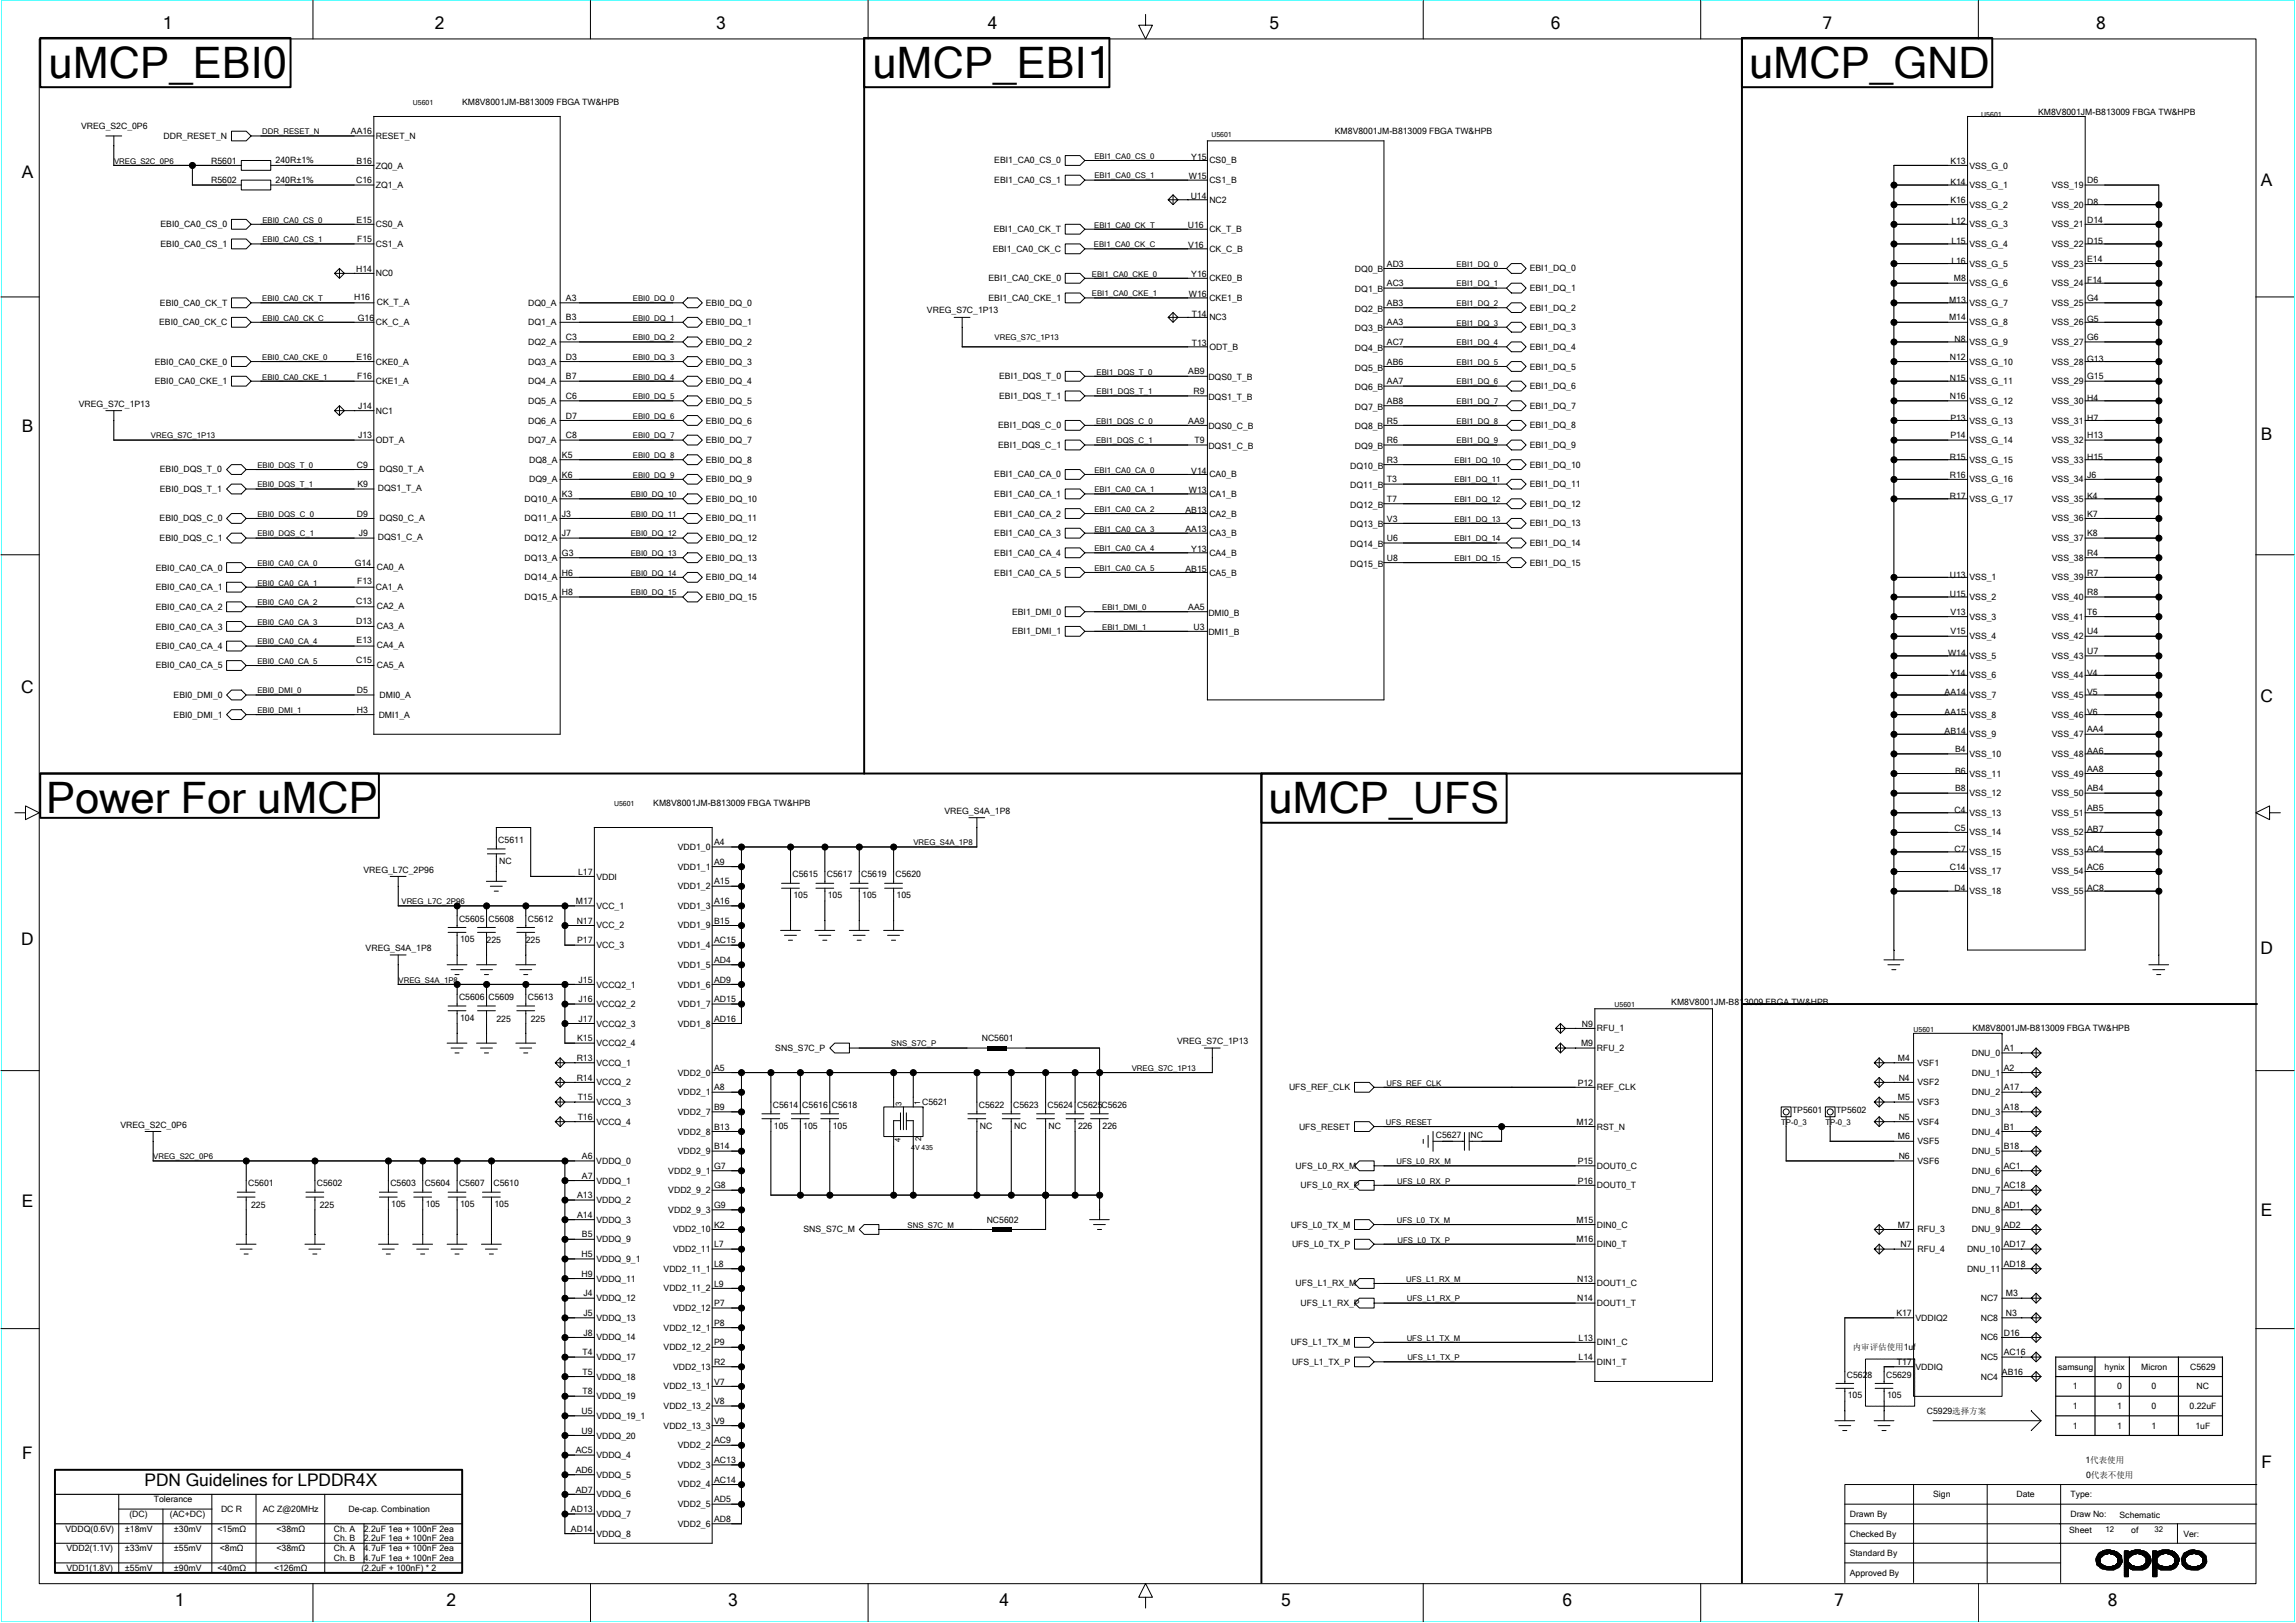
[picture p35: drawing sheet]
<svg xmlns="http://www.w3.org/2000/svg" width="297mm" height="210mm" viewBox="0 0 297 210" stroke-linecap="round" stroke-linejoin="round" font-family="sans-serif">
<defs><g id="words">
<g font-size="5.6">
<text x="6.3" y="10.1">uMCP_EBI0</text>
<text x="112.9" y="10.1">uMCP_EBI1</text>
<text x="226.3" y="10.1">uMCP_GND</text>
<text x="6" y="105.2">Power For uMCP</text>
<text x="164.1" y="105.2">uMCP_UFS</text>
</g>
<g font-size="2.2">
<text x="21.1" y="3.8">1</text>
<text x="56.2" y="3.8">2</text>
<text x="92.7" y="3.8">3</text>
<text x="127.8" y="3.8">4</text>
<text x="164.2" y="3.8">5</text>
<text x="200.6" y="3.8">6</text>
<text x="235.8" y="3.8">7</text>
<text x="271.2" y="3.8">8</text>
<text x="2.8" y="23">A</text>
<text x="292.5" y="24.1">A</text>
<text x="2.8" y="55.8">B</text>
<text x="292.5" y="57">B</text>
<text x="2.7" y="89.7">C</text>
<text x="292.4" y="90.8">C</text>
<text x="2.7" y="122.3">D</text>
<text x="292.4" y="123.5">D</text>
<text x="2.8" y="156.2">E</text>
<text x="292.5" y="157.3">E</text>
<text x="2.9" y="188.8">F</text>
<text x="292.6" y="189.9">F</text>
<text x="18.7" y="192.2">PDN Guidelines for LPDDR4X</text>
<text x="22.6" y="207.8">1</text>
<text x="57.8" y="207.8">2</text>
<text x="94.2" y="207.8">3</text>
<text x="129.3" y="207.8">4</text>
<text x="165.7" y="207.8">5</text>
<text x="202.2" y="207.8">6</text>
<text x="237.3" y="207.8">7</text>
<text x="272.7" y="207.8">8</text>
</g>
<g font-size="1.1">
<text x="10.5" y="16.7">VREG_S2C_0P6</text>
<text x="21.2" y="18">DDR_RESET_N</text>
<text x="45.4" y="17.4">AA16</text>
<text x="48.6" y="18">RESET_N</text>
<text x="59.8" y="13.5">KM8V8001JM-B813009 FBGA TW&amp;HPB</text>
<text x="172.7" y="17.4">KM8V8001JM-B813009 FBGA TW&amp;HPB</text>
<text x="263.7" y="14.8">KM8V8001JM-B813009 FBGA TW&amp;HPB</text>
<text x="27.3" y="23.7">R5602</text>
<text x="27.3" y="21.2">R5601</text>
<text x="35.7" y="23.7">240R±1%</text>
<text x="35.7" y="21.1">240R±1%</text>
<text x="46.1" y="23.7">C16</text>
<text x="46.1" y="21.2">B16</text>
<text x="48.6" y="21.8">ZQ0_A</text>
<text x="128.6" y="23.7">EBI1_CA0_CS_1</text>
<text x="128.6" y="21.1">EBI1_CA0_CS_0</text>
<text x="153.8" y="23.2">W15</text>
<text x="154.1" y="20.7">Y15</text>
<text x="156.5" y="21.1">CS0_B</text>
<text x="156.5" y="23.7">CS1_B</text>
<text x="252.3" y="24">K14</text>
<text x="252.3" y="21.2">K13</text>
<text x="254.8" y="21.8">VSS_G_0</text>
<text x="270" y="23.7">D6</text>
<text x="20.8" y="29.4">EBI0_CA0_CS_0</text>
<text x="46.1" y="28.8">E15</text>
<text x="48.6" y="29.4">CS0_A</text>
<text x="48.6" y="24.3">ZQ1_A</text>
<text x="153.7" y="29.5">U16</text>
<text x="154" y="25.7">U14</text>
<text x="156.5" y="26.2">NC2</text>
<text x="252.3" y="26.2">K16</text>
<text x="252.5" y="29">L12</text>
<text x="254.8" y="26.9">VSS_G_2</text>
<text x="254.8" y="24.3">VSS_G_1</text>
<text x="254.8" y="29.4">VSS_G_3</text>
<text x="265.4" y="24.3">VSS_19</text>
<text x="265.4" y="29.4">VSS_21</text>
<text x="265.4" y="26.9">VSS_20</text>
<text x="270" y="26.5">D8</text>
<text x="270" y="28.8">D14</text>
<text x="20.8" y="31.9">EBI0_CA0_CS_1</text>
<text x="46.1" y="35.1">H14</text>
<text x="46.2" y="31.3">F15</text>
<text x="48.6" y="31.9">CS1_A</text>
<text x="48.6" y="35.8">NC0</text>
<text x="128.4" y="32.6">EBI1_CA0_CK_C</text>
<text x="128.6" y="30">EBI1_CA0_CK_T</text>
<text x="153.7" y="32.1">V16</text>
<text x="154.1" y="35.9">Y16</text>
<text x="156.5" y="32.6">CK_C_B</text>
<text x="156.5" y="30">CK_T_B</text>
<text x="175.3" y="35.2">DQ0_B</text>
<text x="179.4" y="34.5">AD3</text>
<text x="197.9" y="35.1">EBI1_DQ_0</text>
<text x="252.5" y="31.6">L15</text>
<text x="252.5" y="34.1">L16</text>
<text x="254.8" y="34.5">VSS_G_5</text>
<text x="254.8" y="31.9">VSS_G_4</text>
<text x="265.4" y="34.5">VSS_23</text>
<text x="265.4" y="31.9">VSS_22</text>
<text x="270" y="31.6">D15</text>
<text x="270" y="33.9">E14</text>
<text x="20.7" y="39.6">EBI0_CA0_CK_T</text>
<text x="45.8" y="38.8">H16</text>
<text x="46.3" y="41.5">G16</text>
<text x="48.7" y="39.4">CK_T_A</text>
<text x="68.3" y="39.6">DQ0_A</text>
<text x="73.2" y="41.5">B3</text>
<text x="73.2" y="38.9">A3</text>
<text x="91.3" y="39.6">EBI0_DQ_0</text>
<text x="119.9" y="40.6">VREG_S7C_1P13</text>
<text x="127.9" y="36.4">EBI1_CA0_CKE_0</text>
<text x="127.9" y="38.9">EBI1_CA0_CKE_1</text>
<text x="153.8" y="38.4">W16</text>
<text x="154.2" y="41">T14</text>
<text x="156.5" y="36.4">CKE0_B</text>
<text x="156.5" y="38.9">CKE1_B</text>
<text x="156.5" y="41.4">NC3</text>
<text x="175.3" y="37.8">DQ1_B</text>
<text x="175.3" y="40.3">DQ2_B</text>
<text x="179.4" y="39.6">AB3</text>
<text x="179.4" y="37">AC3</text>
<text x="197.9" y="37.7">EBI1_DQ_1</text>
<text x="197.9" y="40.2">EBI1_DQ_2</text>
<text x="252.2" y="39.2">M13</text>
<text x="252.2" y="41.5">M14</text>
<text x="252.8" y="36.4">M8</text>
<text x="254.8" y="37">VSS_G_6</text>
<text x="254.8" y="39.6">VSS_G_7</text>
<text x="265.4" y="39.6">VSS_25</text>
<text x="265.4" y="37">VSS_24</text>
<text x="270" y="41.7">G5</text>
<text x="270" y="36.7">F14</text>
<text x="270" y="38.9">G4</text>
<text x="20" y="47.2">EBI0_CA0_CKE_0</text>
<text x="20.6" y="42.1">EBI0_CA0_CK_C</text>
<text x="46.1" y="46.5">E16</text>
<text x="48.6" y="47.2">CKE0_A</text>
<text x="48.6" y="42.1">CK_C_A</text>
<text x="68.3" y="42.1">DQ1_A</text>
<text x="68.3" y="44.6">DQ2_A</text>
<text x="68.3" y="47.2">DQ3_A</text>
<text x="73.2" y="46.5">D3</text>
<text x="73.2" y="44">C3</text>
<text x="91.3" y="47.2">EBI0_DQ_3</text>
<text x="91.3" y="44.6">EBI0_DQ_2</text>
<text x="91.3" y="42.1">EBI0_DQ_1</text>
<text x="154.2" y="44.8">T13</text>
<text x="156.5" y="45.3">ODT_B</text>
<text x="175.3" y="42.9">DQ3_B</text>
<text x="175.3" y="45.4">DQ4_B</text>
<text x="175.3" y="47.9">DQ5_B</text>
<text x="179.4" y="47.2">AB6</text>
<text x="179.4" y="44.6">AC7</text>
<text x="179.4" y="42.1">AA3</text>
<text x="197.9" y="42.7">EBI1_DQ_3</text>
<text x="197.9" y="45.3">EBI1_DQ_4</text>
<text x="197.9" y="47.8">EBI1_DQ_5</text>
<text x="252.3" y="46.5">N12</text>
<text x="252.9" y="44.3">N8</text>
<text x="254.8" y="42.1">VSS_G_8</text>
<text x="254.8" y="47.2">VSS_G_10</text>
<text x="254.8" y="44.6">VSS_G_9</text>
<text x="265.4" y="44.6">VSS_27</text>
<text x="265.4" y="42.1">VSS_26</text>
<text x="265.4" y="47.2">VSS_28</text>
<text x="270" y="46.8">G13</text>
<text x="270" y="44">G6</text>
<text x="10.2" y="52.6">VREG_S7C_1P13</text>
<text x="20" y="49.7">EBI0_CA0_CKE_1</text>
<text x="46.2" y="49.1">F16</text>
<text x="46.3" y="52.9">J14</text>
<text x="48.6" y="49.7">CKE1_A</text>
<text x="48.6" y="53.5">NC1</text>
<text x="68.3" y="49.7">DQ4_A</text>
<text x="68.3" y="52.2">DQ5_A</text>
<text x="73.2" y="51.6">C6</text>
<text x="73.2" y="49.1">B7</text>
<text x="91.3" y="52.2">EBI0_DQ_5</text>
<text x="91.3" y="49.7">EBI0_DQ_4</text>
<text x="129.3" y="51.6">EBI1_DQS_T_1</text>
<text x="129.3" y="49.1">EBI1_DQS_T_0</text>
<text x="153.7" y="48.5">AB9</text>
<text x="154.4" y="51">R9</text>
<text x="156.3" y="49.2">DQS0_T_B</text>
<text x="156.3" y="51.7">DQS1_T_B</text>
<text x="175.3" y="50.5">DQ6_B</text>
<text x="175.3" y="53">DQ7_B</text>
<text x="179.4" y="52.3">AB8</text>
<text x="179.4" y="49.7">AA7</text>
<text x="197.9" y="50.3">EBI1_DQ_6</text>
<text x="197.9" y="52.9">EBI1_DQ_7</text>
<text x="252.3" y="49.3">N15</text>
<text x="252.3" y="51.6">N16</text>
<text x="254.8" y="52.2">VSS_G_12</text>
<text x="254.8" y="49.7">VSS_G_11</text>
<text x="265.4" y="49.7">VSS_29</text>
<text x="265.4" y="52.2">VSS_30</text>
<text x="270" y="51.9">H4</text>
<text x="270" y="49.1">G15</text>
<text x="46.3" y="56.7">J13</text>
<text x="48.6" y="57.3">ODT_A</text>
<text x="68.3" y="54.8">DQ6_A</text>
<text x="68.3" y="57.3">DQ7_A</text>
<text x="68.5" y="59.9">DQ8_A</text>
<text x="72.7" y="59.2">K5</text>
<text x="73.2" y="56.7">C8</text>
<text x="73.2" y="54.2">D7</text>
<text x="91.3" y="54.8">EBI0_DQ_6</text>
<text x="91.3" y="57.3">EBI0_DQ_7</text>
<text x="91.3" y="59.9">EBI0_DQ_8</text>
<text x="129.1" y="58">EBI1_DQS_C_1</text>
<text x="129.1" y="55.4">EBI1_DQS_C_0</text>
<text x="153.7" y="54.8">AA9</text>
<text x="154.5" y="57.3">T9</text>
<text x="156.3" y="55.5">DQS0_C_B</text>
<text x="156.3" y="58.1">DQS1_C_B</text>
<text x="175.3" y="55.5">DQ8_B</text>
<text x="175.3" y="58.1">DQ9_B</text>
<text x="179.4" y="59.9">R3</text>
<text x="179.4" y="57.3">R6</text>
<text x="179.4" y="54.8">R5</text>
<text x="197.9" y="55.4">EBI1_DQ_8</text>
<text x="197.9" y="58">EBI1_DQ_9</text>
<text x="252.3" y="59.5">R15</text>
<text x="252.3" y="54.4">P13</text>
<text x="252.3" y="56.7">P14</text>
<text x="254.8" y="57.3">VSS_G_14</text>
<text x="254.8" y="54.8">VSS_G_13</text>
<text x="254.8" y="59.9">VSS_G_15</text>
<text x="265.4" y="57.3">VSS_32</text>
<text x="265.4" y="54.8">VSS_31</text>
<text x="265.4" y="59.9">VSS_33</text>
<text x="270" y="59.5">H15</text>
<text x="270" y="54.4">H7</text>
<text x="270" y="56.7">H13</text>
<text x="20.7" y="63.7">EBI0_DQS_T_1</text>
<text x="20.7" y="61.1">EBI0_DQS_T_0</text>
<text x="46.2" y="60.5">C9</text>
<text x="46.2" y="63">K9</text>
<text x="48.9" y="63.5">DQS1_T_A</text>
<text x="49.1" y="61.1">DQS0_T_A</text>
<text x="67.9" y="64.9">DQ10_A</text>
<text x="68.5" y="62.4">DQ9_A</text>
<text x="72.7" y="64.3">K3</text>
<text x="72.7" y="61.8">K6</text>
<text x="91.3" y="62.4">EBI0_DQ_9</text>
<text x="91.3" y="64.9">EBI0_DQ_10</text>
<text x="128.6" y="61.8">EBI1_CA0_CA_0</text>
<text x="128.6" y="64.3">EBI1_CA0_CA_1</text>
<text x="153.8" y="63.8">W13</text>
<text x="154.1" y="61.3">V14</text>
<text x="156.5" y="61.8">CA0_B</text>
<text x="156.5" y="64.3">CA1_B</text>
<text x="174.7" y="60.6">DQ10_B</text>
<text x="174.7" y="63.2">DQ11_B</text>
<text x="174.7" y="65.7">DQ12_B</text>
<text x="179.4" y="64.9">T7</text>
<text x="179.4" y="62.4">T3</text>
<text x="197.9" y="60.5">EBI1_DQ_10</text>
<text x="197.9" y="63">EBI1_DQ_11</text>
<text x="197.9" y="65.6">EBI1_DQ_12</text>
<text x="252.3" y="64.6">R17</text>
<text x="252.3" y="61.8">R16</text>
<text x="254.8" y="62.4">VSS_G_16</text>
<text x="254.8" y="64.9">VSS_G_17</text>
<text x="265.4" y="62.4">VSS_34</text>
<text x="265.4" y="64.9">VSS_35</text>
<text x="270" y="64.6">K4</text>
<text x="270" y="61.8">J6</text>
<text x="20.7" y="70">EBI0_DQS_C_1</text>
<text x="20.7" y="67.5">EBI0_DQS_C_0</text>
<text x="46.2" y="66.8">D9</text>
<text x="46.4" y="69.4">J9</text>
<text x="48.9" y="69.9">DQS1_C_A</text>
<text x="49.1" y="67.5">DQS0_C_A</text>
<text x="67.9" y="67.5">DQ11_A</text>
<text x="67.9" y="70">DQ12_A</text>
<text x="72.7" y="71.9">G3</text>
<text x="72.7" y="69.4">J7</text>
<text x="72.7" y="66.8">J3</text>
<text x="91.3" y="67.5">EBI0_DQ_11</text>
<text x="91.3" y="70">EBI0_DQ_12</text>
<text x="128.6" y="66.8">EBI1_CA0_CA_2</text>
<text x="128.6" y="71.9">EBI1_CA0_CA_4</text>
<text x="128.6" y="69.4">EBI1_CA0_CA_3</text>
<text x="153.4" y="68.9">AA13</text>
<text x="153.4" y="66.3">AB13</text>
<text x="154.1" y="71.4">Y13</text>
<text x="156.5" y="66.8">CA2_B</text>
<text x="156.5" y="69.4">CA3_B</text>
<text x="156.5" y="71.9">CA4_B</text>
<text x="174.7" y="68.2">DQ13_B</text>
<text x="174.7" y="70.8">DQ14_B</text>
<text x="179.4" y="70">U6</text>
<text x="179.4" y="67.5">V3</text>
<text x="197.9" y="68.1">EBI1_DQ_13</text>
<text x="197.9" y="70.7">EBI1_DQ_14</text>
<text x="265.4" y="67.5">VSS_36</text>
<text x="265.4" y="70">VSS_37</text>
<text x="270" y="71.9">R4</text>
<text x="270" y="69.4">K8</text>
<text x="270" y="66.8">K7</text>
<text x="20.1" y="73.8">EBI0_CA0_CA_0</text>
<text x="20.1" y="76.3">EBI0_CA0_CA_1</text>
<text x="45.9" y="73.2">G14</text>
<text x="46.2" y="75.6">F13</text>
<text x="48.6" y="76.3">CA1_A</text>
<text x="48.7" y="73.7">CA0_A</text>
<text x="67.9" y="72.6">DQ13_A</text>
<text x="67.9" y="75.1">DQ14_A</text>
<text x="67.9" y="77.6">DQ15_A</text>
<text x="72.7" y="77">H8</text>
<text x="72.7" y="74.5">H6</text>
<text x="91.3" y="72.6">EBI0_DQ_13</text>
<text x="91.3" y="77.6">EBI0_DQ_15</text>
<text x="91.3" y="75.1">EBI0_DQ_14</text>
<text x="128.6" y="74.5">EBI1_CA0_CA_5</text>
<text x="153.4" y="74">AB15</text>
<text x="156.5" y="74.5">CA5_B</text>
<text x="174.7" y="73.3">DQ15_B</text>
<text x="179.4" y="72.6">U8</text>
<text x="197.9" y="73.2">EBI1_DQ_15</text>
<text x="252.3" y="77.3">U15</text>
<text x="252.3" y="74.7">U13</text>
<text x="254.8" y="75.1">VSS_1</text>
<text x="254.8" y="77.6">VSS_2</text>
<text x="265.4" y="75.1">VSS_39</text>
<text x="265.4" y="72.6">VSS_38</text>
<text x="265.4" y="77.6">VSS_40</text>
<text x="270" y="77">R8</text>
<text x="270" y="74.5">R7</text>
<text x="20.1" y="81.4">EBI0_CA0_CA_3</text>
<text x="20.1" y="78.9">EBI0_CA0_CA_2</text>
<text x="20.1" y="84">EBI0_CA0_CA_4</text>
<text x="46.1" y="80.7">D13</text>
<text x="46.1" y="78.1">C13</text>
<text x="46.1" y="83.2">E13</text>
<text x="48.7" y="78.8">CA2_A</text>
<text x="48.7" y="81.3">CA3_A</text>
<text x="48.7" y="83.8">CA4_A</text>
<text x="130.9" y="79.5">EBI1_DMI_0</text>
<text x="130.9" y="82.1">EBI1_DMI_1</text>
<text x="153.7" y="78.9">AA5</text>
<text x="154.4" y="81.4">U3</text>
<text x="156.3" y="79.7">DMI0_B</text>
<text x="156.3" y="82.2">DMI1_B</text>
<text x="252.3" y="82.1">V15</text>
<text x="252.3" y="79.5">V13</text>
<text x="254.8" y="80.2">VSS_3</text>
<text x="254.8" y="82.7">VSS_4</text>
<text x="265.4" y="82.7">VSS_42</text>
<text x="265.4" y="80.2">VSS_41</text>
<text x="270" y="79.5">T6</text>
<text x="270" y="82.1">U4</text>
<text x="20.1" y="86.5">EBI0_CA0_CA_5</text>
<text x="46.1" y="85.7">C15</text>
<text x="46.2" y="89.7">D5</text>
<text x="48.7" y="86.4">CA5_A</text>
<text x="251.6" y="89.9">AA14</text>
<text x="252" y="84.9">W14</text>
<text x="252.3" y="87.4">Y14</text>
<text x="254.8" y="85.2">VSS_5</text>
<text x="254.8" y="87.8">VSS_6</text>
<text x="265.4" y="85.2">VSS_43</text>
<text x="265.4" y="87.8">VSS_44</text>
<text x="270" y="89.9">V5</text>
<text x="270" y="87.4">V4</text>
<text x="270" y="84.6">U7</text>
<text x="22.5" y="90.3">EBI0_DMI_0</text>
<text x="22.5" y="92.9">EBI0_DMI_1</text>
<text x="46.2" y="92.2">H3</text>
<text x="49" y="92.9">DMI1_A</text>
<text x="49.1" y="90.3">DMI0_A</text>
<text x="251.6" y="95">AB14</text>
<text x="251.6" y="92.5">AA15</text>
<text x="254.8" y="90.3">VSS_7</text>
<text x="254.8" y="92.9">VSS_8</text>
<text x="254.8" y="95.4">VSS_9</text>
<text x="265.4" y="95.4">VSS_47</text>
<text x="265.4" y="92.9">VSS_46</text>
<text x="265.4" y="90.3">VSS_45</text>
<text x="270" y="92.5">V6</text>
<text x="270" y="94.8">AA4</text>
<text x="252.9" y="100.1">B6</text>
<text x="252.9" y="97.3">B4</text>
<text x="254.8" y="97.9">VSS_10</text>
<text x="254.8" y="100.5">VSS_11</text>
<text x="265.4" y="100.5">VSS_49</text>
<text x="265.4" y="97.9">VSS_48</text>
<text x="270" y="97.6">AA6</text>
<text x="270" y="99.8">AA8</text>
<text x="84.5" y="104.3">KM8V8001JM-B813009 FBGA TW&amp;HPB</text>
<text x="122.2" y="105.3">VREG_S4A_1P8</text>
<text x="252.9" y="105.2">C4</text>
<text x="252.9" y="107.5">C5</text>
<text x="252.9" y="102.4">B8</text>
<text x="254.8" y="103">VSS_12</text>
<text x="254.8" y="105.6">VSS_13</text>
<text x="265.4" y="105.6">VSS_51</text>
<text x="265.4" y="103">VSS_50</text>
<text x="270" y="102.4">AB4</text>
<text x="270" y="107.7">AB7</text>
<text x="270" y="104.9">AB5</text>
<text x="47" y="112.9">VREG_L7C_2P96</text>
<text x="64.5" y="109.1">C5611</text>
<text x="64.6" y="111.7">NC</text>
<text x="74.8" y="113.2">L17</text>
<text x="77.1" y="113.8">VDDI</text>
<text x="87.7" y="110">VDD1_0</text>
<text x="87.7" y="112.5">VDD1_1</text>
<text x="92.4" y="111.9">A9</text>
<text x="92.4" y="109.3">A4</text>
<text x="102.5" y="113.5">C5615</text>
<text x="107" y="113.5">C5617</text>
<text x="111.4" y="113.5">C5619</text>
<text x="115.9" y="113.5">C5620</text>
<text x="252.3" y="112.5">C14</text>
<text x="252.9" y="110.2">C7</text>
<text x="254.8" y="108.1">VSS_14</text>
<text x="254.8" y="113.1">VSS_17</text>
<text x="254.8" y="110.6">VSS_15</text>
<text x="265.4" y="113.1">VSS_54</text>
<text x="265.4" y="108.1">VSS_52</text>
<text x="265.4" y="110.6">VSS_53</text>
<text x="270" y="110.2">AC4</text>
<text x="270" y="112.5">AC6</text>
<text x="59.4" y="119.2">C5605 C5608</text>
<text x="68.3" y="119.2">C5612</text>
<text x="74.5" y="117">M17</text>
<text x="74.6" y="119.5">N17</text>
<text x="77.1" y="117.6">VCC_1</text>
<text x="87.7" y="115.1">VDD1_2</text>
<text x="87.7" y="117.6">VDD1_3</text>
<text x="92.4" y="119.5">B15</text>
<text x="92.4" y="117">A16</text>
<text x="92.4" y="114.4">A15</text>
<text x="102.7" y="116.2">105</text>
<text x="107.1" y="116.2">105</text>
<text x="111.5" y="116.2">105</text>
<text x="116" y="116.2">105</text>
<text x="252.9" y="115.3">D4</text>
<text x="254.8" y="115.7">VSS_18</text>
<text x="265.4" y="115.7">VSS_55</text>
<text x="270" y="115.3">AC8</text>
<text x="47.3" y="123.1">VREG_S4A_1P8</text>
<text x="59.5" y="121.9">105</text>
<text x="62.9" y="122">225</text>
<text x="68" y="122">225</text>
<text x="74.7" y="122">P17</text>
<text x="77.1" y="120.1">VCC_2</text>
<text x="77.1" y="122.7">VCC_3</text>
<text x="87.7" y="122.7">VDD1_4</text>
<text x="87.7" y="125.2">VDD1_5</text>
<text x="87.7" y="120.1">VDD1_9</text>
<text x="92.4" y="124.6">AD4</text>
<text x="92.4" y="122">AC15</text>
<text x="59.4" y="129.4">C5606 C5609</text>
<text x="68.3" y="129.4">C5613</text>
<text x="74.9" y="129.7">J16</text>
<text x="74.9" y="127.1">J15</text>
<text x="77.1" y="127.8">VCCQ2_1</text>
<text x="77.1" y="130.3">VCCQ2_2</text>
<text x="87.7" y="127.8">VDD1_6</text>
<text x="87.7" y="130.3">VDD1_7</text>
<text x="92.4" y="129.7">AD15</text>
<text x="92.4" y="127.1">AD9</text>
<text x="216.2" y="130">KM8V8001JM-B813009 FBGA TW&amp;HPB</text>
<text x="59.5" y="132">104</text>
<text x="64.2" y="132.2">225</text>
<text x="68.7" y="132.2">225</text>
<text x="74.6" y="137.3">R13</text>
<text x="74.7" y="134.7">K15</text>
<text x="74.9" y="132.2">J17</text>
<text x="77.1" y="132.8">VCCQ2_3</text>
<text x="77.1" y="135.3">VCCQ2_4</text>
<text x="77.1" y="137.9">VCCQ_1</text>
<text x="87.7" y="132.8">VDD1_8</text>
<text x="92.4" y="132.2">AD16</text>
<text x="100.3" y="136">SNS_S7C_P</text>
<text x="127" y="134.7">NC5601</text>
<text x="152.3" y="135.1">VREG_S7C_1P13</text>
<text x="204.6" y="135.4">M9</text>
<text x="204.7" y="132.8">N9</text>
<text x="206.6" y="133.4">RFU_1</text>
<text x="206.6" y="136">RFU_2</text>
<text x="245.5" y="137.3">M4</text>
<text x="248.1" y="137.9">VSF1</text>
<text x="255.1" y="136.6">DNU_0</text>
<text x="255.2" y="133.4">KM8V8001JM-B813009 FBGA TW&amp;HPB</text>
<text x="259.2" y="136">A1</text>
<text x="74.6" y="139.8">R14</text>
<text x="74.7" y="142.3">T15</text>
<text x="77.1" y="143">VCCQ_3</text>
<text x="77.1" y="140.4">VCCQ_2</text>
<text x="87.7" y="139.1">VDD2_0</text>
<text x="87.7" y="141.7">VDD2_1</text>
<text x="92.4" y="143.6">B9</text>
<text x="92.4" y="141.1">A8</text>
<text x="92.4" y="138.5">A5</text>
<text x="100" y="143.3">C5614 C5616 C5618</text>
<text x="119.3" y="143">C5621</text>
<text x="126.6" y="143.3">C5622</text>
<text x="131.1" y="143.3">C5623</text>
<text x="135.5" y="143.3">C5624 C5625C5626</text>
<text x="166.8" y="141.1">UFS_REF_CLK</text>
<text x="204.1" y="140.4">P12</text>
<text x="206.6" y="141.1">REF_CLK</text>
<text x="231.8" y="144">TP5601</text>
<text x="237.5" y="144">TP5602</text>
<text x="245.5" y="142.3">M5</text>
<text x="245.6" y="139.8">N4</text>
<text x="248.1" y="140.4">VSF2</text>
<text x="248.1" y="143">VSF3</text>
<text x="255.1" y="139.1">DNU_1</text>
<text x="255.1" y="141.7">DNU_2</text>
<text x="259.2" y="143.6">A18</text>
<text x="259.2" y="141.1">A17</text>
<text x="259.2" y="138.5">A2</text>
<text x="15.6" y="145.9">VREG_S2C_0P6</text>
<text x="74.7" y="144.9">T16</text>
<text x="75.3" y="150">A6</text>
<text x="77.1" y="145.5">VCCQ_4</text>
<text x="87.7" y="144.2">VDD2_7</text>
<text x="87.7" y="146.8">VDD2_8</text>
<text x="87.7" y="149.3">VDD2_9</text>
<text x="92.4" y="148.7">B14</text>
<text x="92.4" y="146.2">B13</text>
<text x="100.1" y="146">105</text>
<text x="103.9" y="146">105</text>
<text x="107.7" y="146">105</text>
<text x="126.8" y="146">NC</text>
<text x="131.2" y="146">NC</text>
<text x="135.7" y="146">NC</text>
<text x="139.5" y="146">226</text>
<text x="142.6" y="146">226</text>
<text x="168.1" y="146.1">UFS_RESET</text>
<text x="185.8" y="147.2">C5627</text>
<text x="190.3" y="147.2">NC</text>
<text x="203.9" y="145.5">M12</text>
<text x="206.6" y="146.1">RST_N</text>
<text x="245.5" y="147.4">M6</text>
<text x="245.6" y="150">N6</text>
<text x="245.6" y="144.9">N5</text>
<text x="248.1" y="145.5">VSF4</text>
<text x="248.1" y="148">VSF5</text>
<text x="255.1" y="144.2">DNU_3</text>
<text x="255.1" y="146.8">DNU_4</text>
<text x="255.1" y="149.3">DNU_5</text>
<text x="259.2" y="148.7">B18</text>
<text x="259.2" y="146.2">B1</text>
<text x="32.1" y="153.5">C5601</text>
<text x="41" y="153.5">C5602</text>
<text x="50.5" y="153.5">C5603</text>
<text x="54.9" y="153.5">C5604</text>
<text x="59.4" y="153.5">C5607</text>
<text x="63.8" y="153.5">C5610</text>
<text x="74.7" y="155">A13</text>
<text x="75.3" y="152.5">A7</text>
<text x="77.1" y="150.6">VDDQ_0</text>
<text x="77.1" y="153.1">VDDQ_1</text>
<text x="77.1" y="155.6">VDDQ_2</text>
<text x="86.5" y="151.9">VDD2_9_1</text>
<text x="86.5" y="154.4">VDD2_9_2</text>
<text x="92.4" y="153.8">G8</text>
<text x="92.4" y="151.2">G7</text>
<text x="167.6" y="151.2">UFS_L0_RX_M</text>
<text x="168.3" y="153.8">UFS_L0_RX_P</text>
<text x="204.1" y="150.6">P15</text>
<text x="204.1" y="153.1">P16</text>
<text x="206.6" y="153.8">DOUT0_T</text>
<text x="206.6" y="151.2">DOUT0_C</text>
<text x="248.1" y="150.6">VSF6</text>
<text x="255.1" y="151.9">DNU_6</text>
<text x="255.1" y="154.4">DNU_7</text>
<text x="259.2" y="153.8">AC18</text>
<text x="259.2" y="151.2">AC1</text>
<text x="32.5" y="156.3">225</text>
<text x="41.4" y="156.3">225</text>
<text x="50.6" y="156.1">105</text>
<text x="55.1" y="156.1">105</text>
<text x="59.5" y="156.1">105</text>
<text x="64" y="156.1">105</text>
<text x="74.7" y="157.6">A14</text>
<text x="75.3" y="160.1">B5</text>
<text x="77.1" y="158.2">VDDQ_3</text>
<text x="77.1" y="160.7">VDDQ_9</text>
<text x="86.5" y="156.9">VDD2_9_3</text>
<text x="87.1" y="159.4">VDD2_10</text>
<text x="92.4" y="156.3">G9</text>
<text x="92.4" y="161.4">L7</text>
<text x="92.4" y="158.8">K2</text>
<text x="103.9" y="159.4">SNS_S7C_M</text>
<text x="127.7" y="158.2">NC5602</text>
<text x="167" y="158.8">UFS_L0_TX_M</text>
<text x="167.1" y="161.4">UFS_L0_TX_P</text>
<text x="203.9" y="160.7">M16</text>
<text x="203.9" y="158.2">M15</text>
<text x="206.6" y="158.8">DIN0_C</text>
<text x="206.6" y="161.4">DIN0_T</text>
<text x="245.5" y="158.8">M7</text>
<text x="245.9" y="161.4">N7</text>
<text x="248.1" y="159.4">RFU_3</text>
<text x="255.1" y="156.9">DNU_8</text>
<text x="255.1" y="159.4">DNU_9</text>
<text x="259.2" y="161.4">AD17</text>
<text x="259.2" y="158.8">AD2</text>
<text x="259.2" y="156.3">AD1</text>
<text x="75.2" y="162.6">H5</text>
<text x="75.2" y="165.2">H9</text>
<text x="75.5" y="167.7">J4</text>
<text x="77.1" y="165.8">VDDQ_11</text>
<text x="77.1" y="163.3">VDDQ_9_1</text>
<text x="85.8" y="164.5">VDD2_11_1</text>
<text x="85.8" y="167.1">VDD2_11_2</text>
<text x="87.1" y="162">VDD2_11</text>
<text x="92.4" y="166.5">L9</text>
<text x="92.4" y="163.9">L8</text>
<text x="167.6" y="166.4">UFS_L1_RX_M</text>
<text x="204" y="165.8">N13</text>
<text x="206.6" y="166.4">DOUT1_C</text>
<text x="248.1" y="162">RFU_4</text>
<text x="254.5" y="162">DNU_10</text>
<text x="254.5" y="164.5">DNU_11</text>
<text x="259.2" y="163.9">AD18</text>
<text x="259.5" y="167.7">M3</text>
<text x="75.5" y="172.8">J8</text>
<text x="75.5" y="170.3">J5</text>
<text x="77.1" y="168.3">VDDQ_12</text>
<text x="77.1" y="170.9">VDDQ_13</text>
<text x="77.1" y="173.4">VDDQ_14</text>
<text x="85.8" y="172.1">VDD2_12_1</text>
<text x="87.1" y="169.6">VDD2_12</text>
<text x="92.4" y="171.5">P8</text>
<text x="92.4" y="169">P7</text>
<text x="168.3" y="169">UFS_L1_RX_P</text>
<text x="204" y="168.4">N14</text>
<text x="204.2" y="173.4">L13</text>
<text x="206.6" y="169">DOUT1_T</text>
<text x="245.3" y="170.3">K17</text>
<text x="247.8" y="170.9">VDDIQ2</text>
<text x="256.3" y="168.3">NC7</text>
<text x="256.3" y="170.9">NC8</text>
<text x="256.3" y="173.4">NC6</text>
<text x="259.2" y="172.8">D16</text>
<text x="259.5" y="170.3">N3</text>
<text x="75.3" y="177.9">T5</text>
<text x="75.3" y="175.3">T4</text>
<text x="77.1" y="176">VDDQ_17</text>
<text x="77.1" y="178.5">VDDQ_18</text>
<text x="85.8" y="174.7">VDD2_12_2</text>
<text x="85.8" y="179.8">VDD2_13_1</text>
<text x="87.1" y="177.2">VDD2_13</text>
<text x="92.4" y="179.1">V7</text>
<text x="92.4" y="174.1">P9</text>
<text x="92.4" y="176.6">R2</text>
<text x="167" y="174.1">UFS_L1_TX_M</text>
<text x="167.1" y="176.6">UFS_L1_TX_P</text>
<text x="204.2" y="176">L14</text>
<text x="206.6" y="176.6">DIN1_T</text>
<text x="206.6" y="174.1">DIN1_C</text>
<text x="238.9" y="178.2">C5628</text>
<text x="239.7" y="174.7">内审评估使用1uf</text>
<text x="244" y="178.2">C5629</text>
<text x="245.4" y="176.6">T17</text>
<text x="247.8" y="177.2">VDDIQ</text>
<text x="256.3" y="178.5">NC4</text>
<text x="256.3" y="176">NC5</text>
<text x="259" y="177.9">AB16</text>
<text x="259.2" y="175.3">AC16</text>
<text x="266.3" y="177.2">samsung</text>
<text x="268.2" y="179.8">1</text>
<text x="272.3" y="177.2">hynix</text>
<text x="273.9" y="179.8">0</text>
<text x="277" y="177.2">Micron</text>
<text x="278.3" y="179.8">0</text>
<text x="283.4" y="177.2">C5629</text>
<text x="284.2" y="179.8">NC</text>
<text x="75.2" y="182.9">U5</text>
<text x="75.2" y="185.5">U9</text>
<text x="75.3" y="180.4">T8</text>
<text x="77.1" y="181">VDDQ_19</text>
<text x="77.1" y="183.6">VDDQ_19_1</text>
<text x="85.8" y="182.3">VDD2_13_2</text>
<text x="85.8" y="184.8">VDD2_13_3</text>
<text x="92.4" y="184.2">V9</text>
<text x="92.4" y="181.7">V8</text>
<text x="239.1" y="180.9">105</text>
<text x="244.1" y="180.9">105</text>
<text x="249.3" y="182.9">C5929选择方案</text>
<text x="268.2" y="182.3">1</text>
<text x="268.2" y="184.8">1</text>
<text x="273.9" y="182.3">1</text>
<text x="273.9" y="184.8">1</text>
<text x="278.3" y="182.3">0</text>
<text x="278.3" y="184.8">1</text>
<text x="283.3" y="182.3">0.22uF</text>
<text x="284" y="184.8">1uF</text>
<text x="74.5" y="190.6">AD6</text>
<text x="74.5" y="188">AC5</text>
<text x="77.1" y="188.6">VDDQ_4</text>
<text x="77.1" y="191.2">VDDQ_5</text>
<text x="77.1" y="186.1">VDDQ_20</text>
<text x="87.7" y="187.4">VDD2_2</text>
<text x="87.7" y="189.9">VDD2_3</text>
<text x="92.4" y="191.8">AC14</text>
<text x="92.4" y="189.3">AC13</text>
<text x="92.4" y="186.8">AC9</text>
<text x="269.8" y="189.3">1代表使用</text>
<text x="269.9" y="191.2">0代表不使用</text>
<text x="16.7" y="196.3">(DC)</text>
<text x="19.9" y="194.4">Tolerance</text>
<text x="22" y="196.3">(AC+DC)</text>
<text x="28.6" y="195.6">DC R</text>
<text x="34" y="195.6">AC Z@20MHz</text>
<text x="45.1" y="195.6">De-cap. Combination</text>
<text x="73.9" y="195.6">AD13</text>
<text x="74.5" y="193.1">AD7</text>
<text x="77.1" y="193.7">VDDQ_6</text>
<text x="77.1" y="196.3">VDDQ_7</text>
<text x="87.7" y="192.4">VDD2_4</text>
<text x="87.7" y="195">VDD2_5</text>
<text x="87.7" y="197.5">VDD2_6</text>
<text x="92.4" y="196.9">AD8</text>
<text x="92.4" y="194.4">AD5</text>
<text x="239.3" y="196.3">Drawn By</text>
<text x="250.1" y="193.7">Sign</text>
<text x="260.9" y="193.7">Date</text>
<text x="267.9" y="193.7">Type:</text>
<text x="267.9" y="196.3">Draw No:</text>
<text x="274.2" y="196.4">Schematic</text>
<text x="8.5" y="198.2">VDDQ(0.6V)</text>
<text x="8.6" y="200.7">VDD2(1.1V)</text>
<text x="8.6" y="203.2">VDD1(1.8V)</text>
<text x="16.1" y="198.2">±18mV</text>
<text x="16.1" y="203.2">±55mV</text>
<text x="16.1" y="200.7">±33mV</text>
<text x="22.5" y="200.7">±55mV</text>
<text x="22.5" y="198.2">±30mV</text>
<text x="22.5" y="203.2">±90mV</text>
<text x="28.1" y="203.2">&lt;40mΩ</text>
<text x="28.1" y="198.2">&lt;15mΩ</text>
<text x="28.4" y="200.7">&lt;8mΩ</text>
<text x="35.5" y="203.2">&lt;126mΩ</text>
<text x="35.8" y="200.7">&lt;38mΩ</text>
<text x="35.8" y="198.2">&lt;38mΩ</text>
<text x="43.2" y="199.4">Ch. B</text>
<text x="43.2" y="198.2">Ch. A</text>
<text x="43.2" y="202">Ch. B</text>
<text x="43.2" y="200.7">Ch. A</text>
<text x="46.8" y="203.2">(2.2uF + 100nF) * 2</text>
<text x="47.1" y="198.2">2.2uF 1ea + 100nF 2ea</text>
<text x="47.1" y="202">4.7uF 1ea + 100nF 2ea</text>
<text x="47.1" y="200.7">4.7uF 1ea + 100nF 2ea</text>
<text x="47.1" y="199.4">2.2uF 1ea + 100nF 2ea</text>
<text x="73.9" y="198.2">AD14</text>
<text x="77.1" y="198.8">VDDQ_8</text>
<text x="239.3" y="198.8">Checked By</text>
<text x="239.3" y="201.3">Standard By</text>
<text x="239.3" y="203.9">Approved By</text>
<text x="267.7" y="198.3">Sheet</text>
<text x="275.7" y="198.3">of</text>
<text x="282.5" y="198.8">Ver:</text>
</g>
<g font-size="1">
<text x="33.9" y="17.4">DDR_RESET_N</text>
<text x="14.7" y="21.2">VREG_S2C_0P6</text>
<text x="141.6" y="20.6">EBI1_CA0_CS_0</text>
<text x="141.6" y="23.1">EBI1_CA0_CS_1</text>
<text x="33.9" y="28.8">EBI0_CA0_CS_0</text>
<text x="141.6" y="29.4">EBI1_CA0_CK_T</text>
<text x="33.9" y="31.3">EBI0_CA0_CS_1</text>
<text x="141.3" y="35.8">EBI1_CA0_CKE_0</text>
<text x="141.5" y="32">EBI1_CA0_CK_C</text>
<text x="188.4" y="34.5">EBI1_DQ_0</text>
<text x="33.9" y="39">EBI0_CA0_CK_T</text>
<text x="33.9" y="41.5">EBI0_CA0_CK_C</text>
<text x="81.9" y="39">EBI0_DQ_0</text>
<text x="81.9" y="41.5">EBI0_DQ_1</text>
<text x="141.3" y="38.3">EBI1_CA0_CKE_1</text>
<text x="188.4" y="37.1">EBI1_DQ_1</text>
<text x="188.4" y="39.6">EBI1_DQ_2</text>
<text x="33.9" y="46.6">EBI0_CA0_CKE_0</text>
<text x="81.9" y="44">EBI0_DQ_2</text>
<text x="81.9" y="46.6">EBI0_DQ_3</text>
<text x="128.7" y="44">VREG_S7C_1P13</text>
<text x="188.4" y="42.1">EBI1_DQ_3</text>
<text x="188.4" y="44.7">EBI1_DQ_4</text>
<text x="188.4" y="47.2">EBI1_DQ_5</text>
<text x="33.9" y="49.1">EBI0_CA0_CKE_1</text>
<text x="81.9" y="49.1">EBI0_DQ_4</text>
<text x="81.9" y="51.6">EBI0_DQ_5</text>
<text x="141.9" y="51">EBI1_DQS_T_1</text>
<text x="141.9" y="48.5">EBI1_DQS_T_0</text>
<text x="188.4" y="49.7">EBI1_DQ_6</text>
<text x="188.4" y="52.3">EBI1_DQ_7</text>
<text x="19.5" y="56.7">VREG_S7C_1P13</text>
<text x="81.9" y="54.2">EBI0_DQ_6</text>
<text x="81.9" y="56.7">EBI0_DQ_7</text>
<text x="81.9" y="59.3">EBI0_DQ_8</text>
<text x="141.8" y="57.4">EBI1_DQS_C_1</text>
<text x="141.8" y="54.8">EBI1_DQS_C_0</text>
<text x="188.2" y="59.9">EBI1_DQ_10</text>
<text x="188.4" y="54.8">EBI1_DQ_8</text>
<text x="188.4" y="57.4">EBI1_DQ_9</text>
<text x="33.3" y="60.5">EBI0_DQS_T_0</text>
<text x="33.3" y="63.1">EBI0_DQS_T_1</text>
<text x="81.6" y="64.3">EBI0_DQ_10</text>
<text x="81.9" y="61.8">EBI0_DQ_9</text>
<text x="141.6" y="61.2">EBI1_CA0_CA_0</text>
<text x="141.6" y="63.7">EBI1_CA0_CA_1</text>
<text x="188.2" y="62.4">EBI1_DQ_11</text>
<text x="188.2" y="65">EBI1_DQ_12</text>
<text x="33.3" y="66.9">EBI0_DQS_C_0</text>
<text x="33.3" y="69.4">EBI0_DQS_C_1</text>
<text x="81.6" y="66.9">EBI0_DQ_11</text>
<text x="81.6" y="69.4">EBI0_DQ_12</text>
<text x="81.6" y="71.9">EBI0_DQ_13</text>
<text x="141.6" y="66.2">EBI1_CA0_CA_2</text>
<text x="141.6" y="68.8">EBI1_CA0_CA_3</text>
<text x="141.6" y="71.3">EBI1_CA0_CA_4</text>
<text x="188.2" y="67.5">EBI1_DQ_13</text>
<text x="188.2" y="70">EBI1_DQ_14</text>
<text x="33.3" y="75.8">EBI0_CA0_CA_1</text>
<text x="33.3" y="73.2">EBI0_CA0_CA_0</text>
<text x="81.6" y="77">EBI0_DQ_15</text>
<text x="81.6" y="74.5">EBI0_DQ_14</text>
<text x="141.6" y="73.9">EBI1_CA0_CA_5</text>
<text x="188.2" y="72.6">EBI1_DQ_15</text>
<text x="33.3" y="80.8">EBI0_CA0_CA_3</text>
<text x="33.3" y="78.3">EBI0_CA0_CA_2</text>
<text x="33.3" y="83.4">EBI0_CA0_CA_4</text>
<text x="142.6" y="81.5">EBI1_DMI_1</text>
<text x="142.6" y="78.9">EBI1_DMI_0</text>
<text x="33.3" y="85.9">EBI0_CA0_CA_5</text>
<text x="33.3" y="89.7">EBI0_DMI_0</text>
<text x="33.3" y="92.2">EBI0_DMI_1</text>
<text x="118.2" y="109.4">VREG_S4A_1P8</text>
<text x="51.9" y="117">VREG_L7C_2P96</text>
<text x="51.6" y="127.1">VREG_S4A_1P8</text>
<text x="115.3" y="135.4">SNS_S7C_P</text>
<text x="116.6" y="143.2" transform="rotate(-90 116.6 143.2)">3</text>
<text x="119.1" y="143" transform="rotate(-90 119.1 143)">1</text>
<text x="146.4" y="138.6">VREG_S7C_1P13</text>
<text x="179.4" y="140.5">UFS_REF_CLK</text>
<text x="19.8" y="150">VREG_S2C_0P6</text>
<text x="116.5" y="147.8" transform="rotate(-90 116.5 147.8)">4</text>
<text x="119.2" y="147.7" transform="rotate(-90 119.2 147.7)">2</text>
<text x="179.3" y="145.5">UFS_RESET</text>
<text x="230.4" y="145.5">TP-0_3</text>
<text x="236.2" y="145.5">TP-0_3</text>
<text x="180.7" y="150.6">UFS_L0_RX_M</text>
<text x="180.7" y="153.1">UFS_L0_RX_P</text>
<text x="117.4" y="158.9">SNS_S7C_M</text>
<text x="180.7" y="158.2">UFS_L0_TX_M</text>
<text x="180.8" y="160.8">UFS_L0_TX_P</text>
<text x="181.9" y="165.8">UFS_L1_RX_M</text>
<text x="182" y="173.5">UFS_L1_TX_M</text>
<text x="182" y="168.4">UFS_L1_RX_P</text>
<text x="182.1" y="176">UFS_L1_TX_P</text>
<text x="272.4" y="198.2">12</text>
<text x="278.7" y="198.2">32</text>
</g>
<g font-size=".9">
<text x="53.4" y="13.6">U5601</text>
<text x="156.7" y="17.8">U5601</text>
<text x="256.3" y="15.1">U5601</text>
<text x="79.4" y="104.3">U5601</text>
<text x="208.9" y="130.3">U5601</text>
<text x="247.6" y="133.5">U5601</text>
<text x="117.9" y="148.7">4V 435</text>
</g>
</g></defs>
<path d="M.1 0h296.8v209.8h-296.8z" fill="none" stroke="#0ff" stroke-width=".13"/>
<g fill="#000">
<path d="M59.1 117.2v1.3zM62.9 117.2v1.3zM64.2 112.1v.7zM64.2 107.1v1.2zM68 117.2v1.3zM73.1 119.7h1.3zM73.1 117.2h1.3zM94.7 109.6h1.2zM94.7 112.1h1.2zM94.7 114.7h1.2zM94.7 117.2h1.2zM94.7 119.7h1.2z"/>
<path d="M59.1 122.3v1.2zM59.1 132.4v1.3zM59.1 127.4v1.2zM62.9 122.3v1.2zM62.9 132.4v1.3zM62.9 127.4v1.2zM68 122.3v1.2zM68 132.4v1.3zM68 127.4v1.2zM73.1 135h1.3zM73.1 132.4h1.3zM73.1 129.9h1.3z"/>
<path d="M73.1 127.4h1.3zM73.1 122.3h1.3zM94.7 122.3h1.2zM94.7 124.8h1.2zM94.7 127.4h1.2zM94.7 129.9h1.2zM94.7 132.4h1.2zM94.7 138.8h1.2zM127.7 135.3h2.5v.6h-2.5zM156.8 136.9v1.9zM73.1 150.2h1.3zM73.1 152.7h1.3z"/>
<path d="M73.1 155.3h1.3zM73.1 157.8h1.3zM94.7 141.3h1.2zM94.7 143.8h1.2zM94.7 146.4h1.2zM94.7 148.9h1.2zM94.7 151.5h1.2zM94.7 154h1.2zM94.7 156.5h1.2zM94.7 159.1h1.2zM128.3 158.8h2.5v.5h-2.5zM133.4 159.1h1.9z"/>
<path d="M142.3 154.6v1.9zM186.7 147.7h1.2zM194.3 145.8v1.9zM236.8 145.8v1.9zM73.1 160.3h1.3zM73.1 162.9h1.3zM73.1 165.4h1.3zM73.1 178.1h1.3zM73.1 175.6h1.3zM73.1 173h1.3zM73.1 170.5h1.3zM73.1 168h1.3z"/>
<path d="M94.7 161.6h1.2zM94.7 164.1h1.2zM94.7 166.7h1.2zM94.7 169.2h1.2zM94.7 171.8h1.2zM94.7 174.3h1.2zM94.7 176.8h1.2zM94.7 179.4h1.2zM243.8 176.8h1.2zM243.8 176.8v.7zM73.1 195.9h1.3zM73.1 198.4h1.3z"/>
<path d="M73.1 193.3h1.3zM73.1 190.8h1.3zM73.1 188.3h1.3zM73.1 185.7h1.3zM73.1 183.2h1.3zM73.1 180.6h1.3zM94.7 181.9h1.2zM94.7 184.4h1.2zM94.7 187h1.2zM94.7 189.5h1.2zM94.7 192.1h1.2zM94.7 194.6h1.2z"/>
<path d="M94.7 197.1h1.2zM238.7 181.3v1.2zM243.8 181.3v1.2z"/>
</g>
<g fill="none" stroke="#000" stroke-width=".13">
<path d="M5.1 5h286.8v199.9h-286.8zM13.7 17.6h2M14.7 17.6v3.8h16.5M29.9 17h2l.6 .6-.6 .6h-2zM32.5 17.6h15.9M40.5 .1v4.9M48.3 15.1h24.2M48.4 15l-.1 80h24.2v-80M76.4 .1v4.9M112.3 .1v4.9M148.2 1.9v1.4h.9l-.9 1.7-.9-1.7h.9M156.2 18.2h22.8v72.4h-22.8"/>
<path d="M156.2 18.2v72.4M184.1 .1v4.9M220 .1v4.9M254.5 15.1h15.3M254.5 15v107.9h15.3v-107.9M255.9 .1v4.9M.1 38.4h5M24.9 21.4v2.6M29.9 30.9h2l.6 .7-.6 .6h-2zM29.9 38.5h2l.6 .7-.6 .6h-2zM29.9 28.4h2l.6 .6-.6 .7h-2zM31.2 23.3h3.8v1.3h-3.8z"/>
<path d="M31.2 20.8h3.8v1.2h-3.8zM31.2 23.9h-6.3M32.5 31.6h15.9M32.5 39.2h15.9M32.5 29h15.9M35 23.9h13.4M35 21.4h13.4M43.3 35.4l.6-.7 .7 .7-.7 .6-.6-.6h1.3M43.9 34.7v1.3M44.5 35.4h3.9M72.5 39.2h15.8M89 38.5h1.2l.7 .7-.7 .6h-1.2l-.7-.6z"/>
<path d="M137.8 31.6h1.9l.7 .6-.7 .6h-1.9zM137.8 29h1.9l.7 .7-.7 .6h-1.9zM137.8 35.4h1.9l.7 .6-.7 .6h-1.9zM137.8 37.9h1.9l.7 .6-.7 .7h-1.9zM137.8 22.7h1.9l.7 .6-.7 .6h-1.9zM137.8 20.1h1.9l.7 .7-.7 .6h-1.9zM140.3 32.2h15.9M140.3 29.7h15.9M140.3 36h15.9M140.3 38.5h15.9M140.3 23.3h15.9M140.3 20.8h15.9"/>
<path d="M151.1 25.8l.7-.6 .6 .6-.6 .7-.7-.7h1.3M151.8 25.2v1.3M152.4 25.8h3.8M179 37.3h15.9M179 39.8h15.9M194.9 37.3l.6-.7h1.3l.6 .7-.6 .6h-1.3zM194.9 39.8l.6-.6h1.3l.6 .6-.6 .6h-1.3zM194.9 34.7h-15.9M195.5 34.1h1.3l.6 .6-.6 .7h-1.3l-.6-.7zM245 23.9h9.6M245 39.2h9.6M245 21.4h9.6"/>
<path d="M245 31.6h9.6M245 29h9.6M245 26.5h9.6M245 34.1h9.6M245 36.6h9.6M245 21.4v102.8M269.7 23.9h9.6v100.9M269.7 39.2h9.6M269.7 31.6h9.6M269.7 29h9.6M269.7 26.5h9.6M269.7 34.1h9.6"/>
<path d="M269.7 36.6h9.6M291.8 38.4h5M13.7 53.1h2M14.7 56.9h33.7M14.7 53.1v3.9M29.9 41.1h2l.6 .6-.6 .6h-2zM29.9 48.7h2l.6 .6-.6 .7h-2zM29.9 46.1h2l.6 .7-.6 .6h-2zM32.5 41.7h15.9M32.5 49.3h15.9M32.5 46.8h15.9M43.3 53.1l.6-.6 .7 .6-.7 .7-.6-.7h1.3"/>
<path d="M43.9 52.5v1.3M44.5 53.1h3.9M72.5 41.7h15.8M72.5 49.3h15.8M72.5 46.8h15.8M72.5 51.9h15.8M72.5 54.4h15.8M72.5 56.9h15.8M72.5 59.5h15.8M72.5 44.2h15.8M89 46.1h1.2l.7 .7-.7 .6h-1.2l-.7-.6zM89 51.2h1.2l.7 .7-.7 .6h-1.2l-.7-.6z"/>
<path d="M89 48.7h1.2l.7 .6-.7 .7h-1.2l-.7-.7zM89 53.8h1.2l.7 .6-.7 .6h-1.2l-.7-.6zM89 56.3h1.2l.7 .6-.7 .7h-1.2l-.7-.7zM89 58.8h1.2l.7 .7-.7 .6h-1.2l-.7-.6zM89 43.6h1.2l.7 .6-.7 .7h-1.2l-.7-.7zM89 41.1h1.2l.7 .6-.7 .6h-1.2l-.7-.6zM123.4 41.1h2.1M124.5 44.9h31.7M124.5 41.1v3.8M137.8 50.6h1.9l.7 .6-.7 .7h-1.9zM137.8 48h1.9l.7 .7-.7 .6h-1.9zM137.8 54.4h1.9l.7 .6-.7 .7h-1.9z"/>
<path d="M137.8 56.9h1.9l.7 .7-.7 .6h-1.9zM140.3 51.2h15.9M140.3 55h15.9M140.3 48.7h15.9M140.3 57.6h15.9M151.1 41.1l.7-.7 .6 .7-.6 .6-.7-.6h1.3M151.8 40.4v1.3M152.4 41.1h3.8M179 50h15.9M179 42.3h15.9M179 44.9h15.9M179 47.4h15.9"/>
<path d="M179 52.5h15.9M179 55h15.9M179 57.6h15.9M194.9 50l.6-.7h1.3l.6 .7-.6 .6h-1.3zM194.9 42.3l.6-.6h1.3l.6 .6-.6 .7h-1.3zM194.9 52.5l.6-.6h1.3l.6 .6-.6 .6h-1.3zM194.9 55l.6-.6h1.3l.6 .6-.6 .7h-1.3zM194.9 57.6l.6-.7h1.3l.6 .7-.6 .6h-1.3zM195.5 44.2h1.3l.6 .7-.6 .6h-1.3l-.6-.6zM195.5 46.8h1.3l.6 .6-.6 .6h-1.3l-.6-.6zM245 41.7h9.6M245 49.3h9.6"/>
<path d="M245 46.8h9.6M245 51.9h9.6M245 54.4h9.6M245 56.9h9.6M245 59.5h9.6M245 44.2h9.6M269.7 41.7h9.6M269.7 49.3h9.6M269.7 46.8h9.6M269.7 51.9h9.6M269.7 54.4h9.6M269.7 56.9h9.6"/>
<path d="M269.7 59.5h9.6M269.7 44.2h9.6M.1 71.8h5M29.3 63.3l.6-.7h1.3l.7 .7-.7 .6h-1.3zM29.3 60.7l.6-.6h1.3l.7 .6-.7 .7h-1.3zM29.3 69.6l.6-.6h1.3l.7 .6-.7 .7h-1.3zM29.3 67.1l.6-.7h1.3l.7 .7-.7 .6h-1.3zM29.3 72.8h1.9l.7 .6-.7 .7h-1.9zM29.3 75.3h1.9l.7 .7-.7 .6h-1.9zM29.3 77.9h1.9l.7 .6-.7 .6h-1.9zM31.8 63.3h16.6M31.8 60.7h16.6"/>
<path d="M31.8 69.6h16.6M31.8 67.1h16.6M31.8 73.4h16.6M31.8 76h16.6M31.8 78.5h16.6M72.5 69.6h15.8M72.5 67.1h15.8M72.5 64.5h15.8M72.5 72.2h15.8M72.5 77.2h15.8M72.5 74.7h15.8M72.5 62h15.8"/>
<path d="M89 66.4h1.2l.7 .7-.7 .6h-1.2l-.7-.6zM89 63.9h1.2l.7 .6-.7 .7h-1.2l-.7-.7zM89 69h1.2l.7 .6-.7 .7h-1.2l-.7-.7zM89 71.5h1.2l.7 .7-.7 .6h-1.2l-.7-.6zM89 76.6h1.2l.7 .6-.7 .7h-1.2l-.7-.7zM89 74.1h1.2l.7 .6-.7 .6h-1.2l-.7-.6zM89 61.4h1.2l.7 .6-.7 .6h-1.2l-.7-.6zM137.8 70.9h1.9l.7 .6-.7 .7h-1.9zM137.8 60.7h1.9l.7 .7-.7 .6h-1.9zM137.8 63.3h1.9l.7 .6-.7 .6h-1.9zM137.8 65.8h1.9l.7 .6-.7 .7h-1.9zM137.8 78.5h1.9l.7 .6-.7 .7h-1.9z"/>
<path d="M137.8 68.3h1.9l.7 .7-.7 .6h-1.9zM137.8 73.4h1.9l.7 .7-.7 .6h-1.9zM140.3 71.5h15.9M140.3 61.4h15.9M140.3 63.9h15.9M140.3 66.4h15.9M140.3 79.1h15.9M140.3 69h15.9M140.3 74.1h15.9M179 60.1h15.9M179 62.6h15.9M179 65.2h15.9"/>
<path d="M179 67.7h15.9M179 70.3h15.9M179 72.8h15.9M194.9 60.1l.6-.6h1.3l.6 .6-.6 .6h-1.3zM194.9 62.6l.6-.6h1.3l.6 .6-.6 .7h-1.3zM194.9 67.7l.6-.6h1.3l.6 .6-.6 .6h-1.3zM194.9 70.3l.6-.7h1.3l.6 .7-.6 .6h-1.3zM194.9 72.8l.6-.6h1.3l.6 .6-.6 .6h-1.3zM195.5 64.5h1.3l.6 .7-.6 .6h-1.3l-.6-.6zM245 64.5h9.6M245 77.2h9.6M245 74.7h9.6"/>
<path d="M245 62h9.6M245 79.8h9.6M269.7 69.6h9.6M269.7 67.1h9.6M269.7 64.5h9.6M269.7 72.2h9.6M269.7 77.2h9.6M269.7 74.7h9.6M269.7 62h9.6M269.7 79.8h9.6M291.8 71.8h5M29.3 89.9l.6-.6h1.3l.7 .6-.7 .7h-1.3z"/>
<path d="M29.3 92.5l.6-.7h1.3l.7 .7-.7 .6h-1.3zM29.3 80.4h1.9l.7 .6-.7 .7h-1.9zM29.3 85.5h1.9l.7 .6-.7 .6h-1.9zM29.3 83h1.9l.7 .6-.7 .6h-1.9zM31.8 89.9h16.6M31.8 92.5h16.6M31.8 81h16.6M31.8 86.1h16.6M31.8 83.6h16.6M137.8 81h1.9l.7 .7-.7 .6h-1.9zM140.3 81.7h15.9M245 89.9h9.6"/>
<path d="M245 92.5h9.6M245 82.3h9.6M245 84.9h9.6M245 87.4h9.6M245 95h9.6M245 97.5h9.6M269.7 89.9h9.6M269.7 92.5h9.6M269.7 82.3h9.6M269.7 84.9h9.6M269.7 87.4h9.6M269.7 95h9.6"/>
<path d="M269.7 97.5h9.6M1.9 105.2h1.4v-.9l1.8 .9-1.8 .8v-.8M50.5 113.4h2M51.5 117.2h25.4M51.5 113.4v3.8M58 120h2.3M59.1 117.2v2.8M61.8 120h2.3M62.9 114h2.6M62.9 117.2v2.8M63.1 110.5h2.3M63.1 109.8h2.3"/>
<path d="M63.4 114.7h1.6M63.9 115.3h.6M64.2 109.8v-2.7h4.5v6.3M64.2 110.5v3.5M66.9 120h2.3M68 117.2v2.8M68.6 113.4h8.3M73.1 119.7h3.8M73.1 117.2v5.1M76.9 107.1l15.2-.1v92.7h-15.2zM92.1 114.7h3.8M92.1 109.6h34.3"/>
<path d="M92.1 112.1h3.8M92.1 117.2h3.8M92.1 119.7h3.8M95.9 109.6v22.8M101.1 114.9h2.3M101.1 114.3h2.3M102.3 109.6v4.7M102.3 114.9v5.5M105.6 114.9h2.3M105.6 114.3h2.3M106.7 109.6v4.7M106.7 114.9v5.5"/>
<path d="M110 114.9h2.3M110 114.3h2.3M111.2 109.6v4.7M111.2 114.9v5.5M114.4 114.9h2.4M114.4 114.3h2.4M115.6 109.6v4.7M115.6 114.9v5.5M125.3 105.8h2.1M126.4 105.8v3.8M245 115.3h9.6M245 100.1h9.6"/>
<path d="M245 102.6h9.6M245 105.2h9.6M245 107.7h9.6M245 110.2h9.6M245 112.8h9.6M269.7 115.3h9.6M269.7 100.1h9.6M269.7 102.6h9.6M269.7 105.2h9.6M269.7 107.7h9.6M269.7 110.2h9.6M269.7 112.8h9.6"/>
<path d="M293.6 105.2v-.9l-1.8 .9 1.8 .8v-.8h1.4M.1 138.5h5M50.5 123.5h2M51.5 127.4h25.4M51.5 123.5v3.9M57.8 124.8h2.6M57.8 135h2.6M58 120.6h2.3M58 130.8h2.3M58 130.2h2.3M58.4 125.5h1.5M58.4 135.6h1.5"/>
<path d="M58.9 126.1h.5M58.9 136.2h.5M59.1 120.6v4.2M59.1 127.4v2.8M59.1 130.8v4.2M61.7 124.8h2.5M61.7 135h2.5M61.8 120.6h2.3M61.8 130.8h2.3M61.8 130.2h2.3M62.2 125.5h1.5M62.2 135.6h1.5"/>
<path d="M62.7 126.1h.5M62.7 136.2h.5M62.9 120.6v4.2M62.9 127.4v2.8M62.9 130.8v4.2M66.7 124.8h2.6M66.7 135h2.6M66.9 120.6h2.3M66.9 130.8h2.3M66.9 130.2h2.3M67.2 125.5h1.6M67.2 135.6h1.6"/>
<path d="M67.8 126.1h.5M67.8 136.2h.5M68 120.6v4.2M68 127.4v2.8M68 130.8v4.2M71.8 137.5l.7-.6 .6 .6-.6 .6-.7-.6h1.3M72.5 136.8v1.3M72.5 139.4v1.3M73.1 135h3.8M73.1 132.4h3.8M73.1 129.9h3.8M73.1 122.3h3.8"/>
<path d="M73.1 137.5h3.8M73.1 127.4v7.6M92.1 124.8h3.8M92.1 132.4h3.8M92.1 129.9h3.8M92.1 127.4h3.8M92.1 122.3h3.8M95.9 138.8v58.4M99.7 138.8v5.3M101 120.4h2.5M101.5 121h1.5M102 121.6h.5"/>
<path d="M103.5 138.8v5.3M105.4 120.4h2.6M105.9 121h1.6M106.4 121.6h.6M107.4 138.8v5.3M108 135h1.9v1.2h-1.9l-.6-.6zM109.9 135.6h17.8M109.9 120.4h2.5M110.4 121h1.5M110.9 121.6h.5M114.3 120.4h2.6M114.8 121h1.6"/>
<path d="M115.3 121.6h.6M115.6 138.8v4.4M118.1 138.8v4.4M126.4 138.8v5.3M130.2 135.6h12.1v8.5M130.8 138.8v5.3M135.3 138.8v5.3M139.1 138.8v5.3M155.8 135.6h2.1M156.8 135.6v3.2h-64.7M201.2 133.1l.7-.7 .6 .7-.6 .6-.7-.6h1.3M201.2 135.6l.7-.6 .6 .6-.6 .6-.7-.6h1.3"/>
<path d="M201.9 132.4v1.3M201.9 134.9v1.3M202.5 135.6h3.9M202.5 133.1h3.9M206.3 130.5h15.2v48.2h-15.2zM242.5 137.5l.6-.6 .7 .6-.7 .6-.6-.6h5.1M243.1 136.8v1.3M243.1 139.4v1.3M243.7 124.2h2.6M244.2 124.8h1.6M244.7 125.5h.6M247.6 133.7h11.4v47h-11.4z"/>
<path d="M259 136.2h5.1l-.7 .7-.6-.7 .6-.6 .7 .6M259 138.8h5.1l-.7 .6-.6-.6 .6-.7 .7 .7M259 133.7h.1M263.4 135.6v1.3M263.4 138.1v1.3M278 124.8h2.6M278.5 125.5h1.6M279 126.1h.5M291.8 138.5h5M18.8 146.4h2M19.8 150.2h57.1M19.8 146.4v3.8"/>
<path d="M30.7 154.9h2.3M30.7 154.2h2.3M31.9 150.2v4M31.9 154.9v6.1M39.6 154.9h2.3M39.6 154.2h2.3M40.7 150.2v4M40.7 154.9v6.1M49.1 154.9h2.3M49.1 154.2h2.3M50.2 154.9v6.1M50.2 150.2v4"/>
<path d="M53.5 154.9h2.3M53.5 154.2h2.3M54.7 150.2v4M54.7 154.9v6.1M58 154.9h2.3M58 154.2h2.3M59.1 150.2v4M59.1 154.9v6.1M62.4 154.9h2.3M62.4 154.2h2.3M63.6 150.2v4M63.6 154.9v6.1"/>
<path d="M71.8 140l.7-.6 .6 .6-.6 .7-.7-.7h1.3M71.8 142.6l.7-.7 .6 .7-.6 .6-.7-.6h1.3M71.8 145.1l.7-.6 .6 .6-.6 .7-.7-.7h1.3M72.5 141.9v1.3M72.5 144.5v1.3M73.1 157.8h3.8M73.1 152.7h3.8M73.1 155.3h3.8M73.1 140h3.8M73.1 142.6h3.8M73.1 145.1h3.8M73.1 150.2v48.2"/>
<path d="M92.1 146.4h3.8M92.1 159.1h3.8M92.1 141.3h3.8M92.1 143.8h3.8M92.1 148.9h3.8M92.1 151.5h3.8M92.1 154h3.8M92.1 156.5h3.8M98.6 144.7h2.3M98.6 144.1h2.3M99.7 154.6h42.6M99.7 144.7v9.9"/>
<path d="M102.4 144.7h2.3M102.4 144.1h2.3M103.5 144.7v9.9M106.2 144.7h2.3M106.2 144.1h2.3M107.4 144.7v9.9M111.8 158.4h1.9v1.3h-1.9l-.6-.6zM113.7 159.1h14.6M114.3 143.2h5.1v3.8h-5.1zM116.5 145h-.9v9.6M116.5 144v2.2M116.9 143.2v3"/>
<path d="M117.3 145h.9M117.3 144v2.2M118.1 145v9.6M119.4 143.2h.1M125.2 144.7h2.3M125.2 144.1h2.3M126.4 144.7v9.9M129.7 144.7h2.3M129.7 144.1h2.3M130.8 159.1h4.5M130.8 144.7v9.9M134.1 144.7h2.3"/>
<path d="M134.1 144.1h2.3M135.3 144.7v14.4M137.9 144.7h2.3M137.9 144.1h2.3M139.1 144.7v9.9M141 157.8h2.5M141.1 144.7h2.3M141.1 144.1h2.3M141.5 158.4h1.5M142 159.1h.5M142.3 144.7v13.1M175.2 145.1h1.9l.7 .7-.7 .6h-1.9z"/>
<path d="M175.2 140h1.9l.7 .7-.7 .6h-1.9zM175.2 153.4l.7-.7h1.9v1.3h-1.9zM175.2 157.8h1.9l.7 .6-.7 .7h-1.9zM175.9 150.2h1.9v1.3h-1.9l-.7-.7zM177.8 150.8h28.6M177.8 145.8h28.6M177.8 140.7h28.6M177.8 153.4h28.6M177.8 158.4h28.6M184.1 147.4v.5M184.8 146.9v1.5M185.4 147.7h4.1"/>
<path d="M185.4 146.4v2.5M189.5 146.5v2.3M190.1 147.7h4.2M190.1 146.5v2.3M194.3 145.8v1.9M230.4 143.2h1.3v1.3h-1.3zM231.1 150.2h16.5M231.1 144.5v5.7M236.2 143.2h1.2v1.3h-1.2zM236.7 147.7h10.9M236.8 144.5v3.2M242.5 140l.6-.6 .7 .6-.7 .7-.6-.7h5.1"/>
<path d="M242.5 142.6l.6-.7 .7 .7-.7 .6-.6-.6h5.1M242.5 145.1l.6-.6 .7 .6-.7 .7-.6-.7h5.1M242.5 159.1l.6-.7 .7 .7-.7 .6-.6-.6h5.1M243.1 141.9v1.3M243.1 144.5v1.3M243.1 158.4v1.3M263.4 140.7v1.2M263.4 143.2v1.3M263.4 145.7v1.3M263.4 148.3v1.3M263.4 150.8v1.3M263.4 153.3v1.3"/>
<path d="M263.4 155.9v1.3M263.4 158.4v1.3M264.1 141.3l-.7-.6-.6 .6 .6 .6 .7-.6h-5.1M264.1 143.8l-.7-.6-.6 .6 .6 .7 .7-.7h-5.1M264.1 146.4l-.7-.6-.6 .6 .6 .6 .7-.6h-5.1M264.1 148.9l-.7-.6-.6 .6 .6 .7 .7-.7h-5.1M264.1 151.5l-.7-.7-.6 .7 .6 .6 .7-.6h-5.1M264.1 154l-.7-.6-.6 .6 .6 .6 .7-.6h-5.1M264.1 156.5l-.7-.6-.6 .6 .6 .7 .7-.7h-5.1M264.1 159.1l-.7-.7-.6 .7 .6 .6 .7-.6h-5.1M.1 171.9h5M30.6 161h2.5"/>
<path d="M31.1 161.6h1.5M31.6 162.2h.5M39.5 161h2.5M40 161.6h1.5M40.5 162.2h.5M49 161h2.5M49.5 161.6h1.5M50 162.2h.5M53.4 161h2.6M53.9 161.6h1.6M54.4 162.2h.5M57.8 161h2.6"/>
<path d="M58.4 161.6h1.5M58.9 162.2h.5M62.3 161h2.6M62.8 161.6h1.5M63.3 162.2h.5M73.1 170.5h3.8M73.1 160.3h3.8M73.1 162.9h3.8M73.1 165.4h3.8M73.1 178.1h3.8M73.1 175.6h3.8M73.1 173h3.8"/>
<path d="M73.1 168h3.8M92.1 161.6h3.8M92.1 176.8h3.8M92.1 164.1h3.8M92.1 166.7h3.8M92.1 169.2h3.8M92.1 171.8h3.8M92.1 174.3h3.8M92.1 179.4h3.8M175.2 160.3h1.9l.7 .7-.7 .6h-1.9zM175.2 175.6h1.9l.7 .6-.7 .6h-1.9zM175.2 173h1.9l.7 .7-.7 .6h-1.9z"/>
<path d="M175.9 165.4h1.9v1.3h-1.9l-.7-.6zM175.9 168h1.9v1.2h-1.9l-.7-.6zM177.8 161h28.6M177.8 166.1h28.6M177.8 176.2h28.6M177.8 168.6h28.6M177.8 173.7h28.6M237.5 179.6h2.3M237.5 179h2.3M238.7 179.6v4.2M241.3 175.8h6.4v6.1h-6.4zM242.5 161.6l.6-.6 .7 .6-.7 .6-.6-.6h5.1"/>
<path d="M242.6 179.6h2.3M242.6 179h2.3M243.1 161v1.2M243.8 179.6v4.2M247.6 170.5h-8.9v8.5M247.6 176.8h-3.8v2.2M263.4 161v1.2M263.4 163.5v1.3M263.4 167.3v1.3M263.4 169.8v1.3M263.4 172.4v1.3M263.4 174.9v1.3"/>
<path d="M263.4 177.4v1.3M264.1 161.6l-.7-.6-.6 .6 .6 .6 .7-.6h-5.1M264.1 164.1l-.7-.6-.6 .6 .6 .7 .7-.7h-5.1M264.1 168l-.7-.7-.6 .7 .6 .6 .7-.6h-5.1M264.1 170.5l-.7-.6-.6 .6 .6 .6 .7-.6h-5.1M264.1 173l-.7-.6-.6 .6 .6 .7 .7-.7h-5.1M264.1 175.6l-.7-.7-.6 .7 .6 .6 .7-.6h-5.1M264.1 178.1l-.7-.6-.6 .6 .6 .6 .7-.6h-5.1M291.8 171.9h5M7.1 199.7h52.7M15.4 193.3v10.2M15.4 195.2h12"/>
<path d="M21.1 195.2v8.3M27.4 193.3v10.2M33.1 193.3v10.2M42 193.3v10.2M47.1 197.1v5.1M73.1 195.9h3.8M73.1 198.4h3.8M73.1 193.3h3.8M73.1 190.8h3.8M73.1 188.3h3.8M73.1 185.7h3.8M73.1 183.2h3.8"/>
<path d="M73.1 180.6h3.8M92.1 184.4h3.8M92.1 194.6h3.8M92.1 197.1h3.8M92.1 181.9h3.8M92.1 187h3.8M92.1 189.5h3.8M92.1 192.1h3.8M237.4 183.8h2.5M237.9 184.4h1.5M238.4 185.1h.5M238.7 194.6h53.3"/>
<path d="M242.5 183.8h2.5M243 184.4h1.5M243.5 185.1h.5M247.6 192v12.7M250.1 183.8h14M257.1 192v12.7M262.8 182.5l1.3 1.3M264.1 183.8l-1.3 1.3M266.6 192v12.7M281.7 197.1v2.6M291.8 199.7h-53.1M291.8 197.1h-53.1"/>
<path d="M292 192.1h-53.3v12.6M7.1 202.2h52.7M40.5 204.9v4.9M76.4 204.9v4.9M112.3 204.9v4.9M148.2 206.7h.9l-.9-1.8-.9 1.8h.9v1.3M184.1 204.9v4.9M220 204.9v4.9M238.7 202.2h27.9M255.9 204.9v4.9M271.1 201.6h.7M271.1 201.7h.6"/>
<path d="M271.1 201.8h.6M271.1 202h.6M271.1 202.1h.6M271.3 201.3h.8M271.3 202.3h.6M271.3 202.5h.8M271.3 202.2h.4M271.3 201.4v1.1M271.4 202.6h.8M271.4 202.5v-1.3v1.4h.7M271.5 202.2v.4h.8M271.5 200.9a2.21 2.21 0 0 1 3 .4l.1 .8-.4 .6-.8 .4h-.6l-.9-.1-.6-.5-.1-.8z"/>
<path d="M271.5 201v1.6v-1.5v.1M271.7 201.6l.5-.4 .6-.3 .8 .3 .4 .4v.6l-.4 .4-.8 .1-.6-.1-.5-.4zM271.7 200.9v1.8M271.7 200.8h2.2M271.8 200.8v.7M271.8 202.3v.5M271.9 202.5v.5h1.9M271.9 200.8v.6h-.6M272.1 202.4v.6M272.1 200.7v.5M272.1 200.7h1.4M272.2 200.7v.5h-.8"/>
<path d="M272.3 202.6v.4M272.3 200.7v.4M272.3 200.6h.8M272.4 202.7v.4M272.4 200.7v.4M272.5 203.1h1.1M272.6 202.7v.4M272.6 200.5v.6M272.7 202.7v.4M272.7 200.5v.6h-1.3M272.8 202.7v.4M272.8 200.5v.4"/>
<path d="M272.9 202.7v.4M272.9 200.5v.4M273.1 202.7v.4M273.1 200.5v.6h1.1M273.2 202.7v.4M273.2 200.7v.4M273.3 202.6v.5M273.3 200.7v.4M273.4 202.6h.9M273.4 202.6v.5M273.4 200.7v.4M273.4 201.2h1"/>
<path d="M273.6 202.6v.4M273.6 200.7v.5M273.7 200.8v.5h.8M273.7 202.4v.6h-1.5v-.4M273.8 200.8v.6h.7M273.8 202.3v.5M273.9 201.8h.7M273.9 202h.7M273.9 202.1h.7M273.9 202.2h.6M273.9 201.7h.6M274 202.2v.6"/>
<path d="M274 200.8v.8h.5M274 200.9h-2.5M274.1 200.9v1.9h-2.5M274.2 201v1.7h-2.6M274.3 201.2v1.3h-.6M274.5 201.3v1h-.7M274.8 200.8h2.8M274.8 200.9h3M274.8 203h.6M274.8 203.1h.6M274.8 200.7h.6M274.8 203.2h.6"/>
<path d="M274.8 203.3h.6M274.8 203.5h.6M274.8 203.6h.6M274.8 203.7h.6M274.8 203.9h.6M274.8 201.2h1.2M274.8 202.6h1.1M274.8 202.5h.9M274.8 202.3h.8M274.8 202.2h.7M274.8 201.6h.6M274.8 201.7h.6"/>
<path d="M274.8 201.8h.6M274.8 202h.6M274.8 202.1h.6M274.8 200.7h.6v.2v-.1h.1a2.27 2.27 0 0 1 2.3 .1 1.03 1.03 0 0 1 .2 1.6l-.2 .3-.5 .3h-1.4l-.5-.3v1.2h-.6zM274.8 200.7v3.3M275 200.7v3.3M275.1 200.7v3.3M275.2 200.7v3.3M275.4 201.6l.5-.4 .6-.3 .8 .3 .3 .4v.6l-.3 .4-.8 .1-.6-.1-.5-.4zM275.4 200.7v3.3h-.6M275.5 200.8v.8M275.5 202.2v.6"/>
<path d="M275.6 200.8v.6h-.8M275.6 202.3v.7h2M275.7 200.7h1.7M275.7 200.7v.6h-.9M275.7 202.4v.6M275.9 200.7v.5M275.9 202.6v.5h1.4v-.5M276 200.7v.4M276 202.6v.5M276.1 202.6v.5M276.1 200.5v.6M276.2 200.6h.7"/>
<path d="M276.2 202.7v.4M276.2 200.5v.6h-1.4M276.4 202.7v.4M276.4 200.5v.6M276.5 202.7v.4M276.5 200.5v.4M276.6 202.7v.4M276.6 200.5v.6M276.7 201.1h1.2M276.8 202.7v.4M276.8 200.5v.6M276.9 202.7v.4"/>
<path d="M276.9 200.5v.6M277 202.6v.5M277 200.7v.4M277.1 201.2h.9v1.4M277.1 202.6h.8M277.1 202.6v.5M277.1 200.7v.4M277.3 200.7v.5M277.4 202.5h.6M277.4 202.4v.6M277.4 200.7v.6h.7v1h-.6M277.5 202.3v.7"/>
<path d="M277.5 200.8v.6h.6M277.6 202.2h.7M277.6 201.7h.7M277.6 201.8h.7M277.6 202.1h.7M277.6 202.2v.6M277.6 200.8v.8h.5M277.8 200.9v1.9h-3M277.9 201v1.7h-3.1M278.3 201.8v.2h-.7M278.5 203h.5M278.5 203.1h.5"/>
<path d="M278.5 203.2h.5M278.5 203.3h.5M278.5 203.5h.5M278.5 203.6h.5M278.5 203.7h.5M278.5 203.9h.5M278.5 200.9h3M278.5 200.8h2.8M278.5 200.7h.5M278.5 201.2h1M278.5 202.6h1M278.5 202.5h.8"/>
<path d="M278.5 202.3h.7M278.5 202.2h.5M278.5 201.6h.5M278.5 201.7h.5M278.5 201.8h.5M278.5 202h.5M278.5 202.1h.5M278.5 200.7h.5v.2v-.1h.2a2.17 2.17 0 0 1 2.4 .3l.1 .2a.49 .49 0 0 1 .1 .8v.2a1.37 1.37 0 0 1-.9 .8h-1.4l-.5-.3v1.2h-.5zM278.5 200.7v3.3M278.7 200.7v3.3M278.8 200.7v3.3M278.9 200.7v3.3"/>
<path d="M279 200.7v3.3h-.5M279.2 202.3v.5M279.2 200.8v.6h-.7M279.3 202.4v.6h2M279.3 200.7v.6h-.8M279.4 200.7h1.7M279.4 202.6v.4M279.4 200.7v.5M279.4 201.2l.8-.3 .7 .3 .4 .4v.6l-.4 .4-.7 .1-.8-.1-.4-.4v-.6zM279.5 202.6v.5M279.5 200.7v.4M279.7 202.6v.5"/>
<path d="M279.7 200.5v.6M279.8 202.6v.5M279.8 200.5v.6h-1.3M279.9 202.7v.4M279.9 200.5v.6M280.1 202.7v.4M280.1 200.5v.4M280.2 202.7v.4M280.2 200.5v.4M280.3 202.7v.4M280.3 200.5v.4M280.4 201.1h1.2"/>
<path d="M280.4 202.7v.4M280.4 200.5v.6M280.6 202.7v.4M280.6 200.5v.6M280.7 202.6v.5M280.7 200.5v.6M280.8 201.2h.9v1.4M280.8 202.6v.5M280.8 200.7v.4M280.8 202.6h.8M280.9 202.6v.5h-1.4M280.9 200.7v.5"/>
<path d="M281 202.5h.7M281.1 202.4v.6M281.1 200.7v.6h.7v1h-.6M281.2 202.3v.7M281.2 200.8v.6h.6M281.3 201.6h.7M281.3 201.7h.7M281.3 201.8h.7M281.3 202h.7M281.3 202.2h.6M281.3 202.1h.5M281.3 200.8v2"/>
<path d="M281.4 200.9v1.9h-2.9M281.6 201v1.7h-3.1M282.2 201.7h.5M282.2 201.8h.5M282.2 202h.5M282.3 201.6h.4M282.3 202.3h.6M282.3 202.2h.4M282.3 201.3v1.2h.7M282.3 202.1h.4M282.4 201.2h.8M282.5 201v1.6h.7"/>
<path d="M282.6 200.9h2.4M282.6 200.9v1.8h2.5v-1.7M282.6 200.9a2.03 2.03 0 0 1 2.8 .4l.1 .8-.4 .6-.8 .4-1.5-.1-.5-.5-.1-.8zM282.7 201.6l.4-.4 .7-.3 .8 .3 .4 .4v.6a1.52 1.52 0 0 1-2.3 0zM282.7 200.9v1.9h2.3M282.8 200.8h2.1M282.8 202.2v.8h1.8v-.4M282.8 200.8v.6h-.5M283 202.3v.7M283 200.8v.5h-.6M283.1 200.7h1.2M283.1 202.4v.6"/>
<path d="M283.1 200.7v.5M283.2 202.6v.4M283.2 200.7v.4M283.3 200.6h.7M283.3 202.6v.5M283.3 200.7v.4M283.5 200.7v.4M283.6 202.7v.4M283.6 200.5v.6h-1M283.7 202.7v.4M283.7 200.5v.6M283.8 202.7v.4"/>
<path d="M283.8 200.5v.4M284 202.7v.4M284 200.5v.6M284.1 201.1h1M284.1 200.7v.4M284.1 202.7v.4M284.2 200.7v.4M284.2 202.7v.4M284.3 200.7v.4M284.3 202.6v.5M284.5 200.7v.4M284.5 202.6v.5h-1v-.4"/>
<path d="M284.6 201.2h.6v1.4h-.9M284.6 200.7v.5M284.7 202.5h.5M284.7 200.8v.5h.7v1h-.6M284.7 202.4v.6M284.9 200.8v.6h.5M284.9 202.3v.5M285 201.8h.5M285 202h.5M285 202.1h.5M285 202.2h.4M285 201.6h.4"/>
<path d="M285 201.7h.4M285 200.9v1.9"/>
<circle cx="24.9" cy="21.4" r=".39"/>
<circle cx="245" cy="29" r=".39"/>
<circle cx="245" cy="31.6" r=".39"/>
<circle cx="245" cy="23.9" r=".39"/>
<circle cx="245" cy="34.1" r=".39"/>
<circle cx="245" cy="36.6" r=".39"/>
<circle cx="245" cy="26.5" r=".39"/>
<circle cx="245" cy="39.2" r=".39"/>
<circle cx="279.3" cy="29" r=".39"/>
<circle cx="279.3" cy="31.6" r=".39"/>
<circle cx="279.3" cy="36.6" r=".39"/>
<circle cx="279.3" cy="26.5" r=".39"/>
<circle cx="279.3" cy="34.1" r=".39"/>
<circle cx="279.3" cy="39.2" r=".39"/>
<circle cx="245" cy="49.3" r=".39"/>
<circle cx="245" cy="54.4" r=".39"/>
<circle cx="245" cy="41.7" r=".39"/>
<circle cx="245" cy="46.8" r=".39"/>
<circle cx="245" cy="51.9" r=".39"/>
<circle cx="245" cy="56.9" r=".39"/>
<circle cx="245" cy="59.5" r=".39"/>
<circle cx="245" cy="44.2" r=".39"/>
<circle cx="279.3" cy="54.4" r=".39"/>
<circle cx="279.3" cy="46.8" r=".39"/>
<circle cx="279.3" cy="56.9" r=".39"/>
<circle cx="279.3" cy="41.7" r=".39"/>
<circle cx="279.3" cy="51.9" r=".39"/>
<circle cx="279.3" cy="44.2" r=".39"/>
<circle cx="279.3" cy="49.3" r=".39"/>
<circle cx="279.3" cy="59.5" r=".39"/>
<circle cx="245" cy="62" r=".39"/>
<circle cx="245" cy="74.7" r=".39"/>
<circle cx="245" cy="77.2" r=".39"/>
<circle cx="245" cy="79.8" r=".39"/>
<circle cx="245" cy="64.5" r=".39"/>
<circle cx="279.3" cy="72.2" r=".39"/>
<circle cx="279.3" cy="67.1" r=".39"/>
<circle cx="279.3" cy="64.5" r=".39"/>
<circle cx="279.3" cy="62" r=".39"/>
<circle cx="279.3" cy="77.2" r=".39"/>
<circle cx="279.3" cy="74.7" r=".39"/>
<circle cx="279.3" cy="69.6" r=".39"/>
<circle cx="279.3" cy="79.8" r=".39"/>
<circle cx="245" cy="87.4" r=".39"/>
<circle cx="245" cy="82.3" r=".39"/>
<circle cx="245" cy="89.9" r=".39"/>
<circle cx="245" cy="95" r=".39"/>
<circle cx="245" cy="97.5" r=".39"/>
<circle cx="245" cy="84.9" r=".39"/>
<circle cx="245" cy="92.5" r=".39"/>
<circle cx="279.3" cy="95" r=".39"/>
<circle cx="279.3" cy="97.5" r=".39"/>
<circle cx="279.3" cy="84.9" r=".39"/>
<circle cx="279.3" cy="89.9" r=".39"/>
<circle cx="279.3" cy="82.3" r=".39"/>
<circle cx="279.3" cy="92.5" r=".39"/>
<circle cx="279.3" cy="87.4" r=".39"/>
<circle cx="59.1" cy="117.2" r=".39"/>
<circle cx="63" cy="117.2" r=".39"/>
<circle cx="68" cy="117.2" r=".39"/>
<circle cx="73.1" cy="119.7" r=".39"/>
<circle cx="73.1" cy="117.2" r=".39"/>
<circle cx="95.9" cy="119.7" r=".39"/>
<circle cx="95.9" cy="114.7" r=".39"/>
<circle cx="95.9" cy="117.2" r=".39"/>
<circle cx="95.9" cy="112.1" r=".39"/>
<circle cx="95.9" cy="109.6" r=".39"/>
<circle cx="102.3" cy="109.6" r=".39"/>
<circle cx="106.7" cy="109.6" r=".39"/>
<circle cx="111.2" cy="109.6" r=".39"/>
<circle cx="115.6" cy="109.6" r=".39"/>
<circle cx="245" cy="102.6" r=".39"/>
<circle cx="245" cy="115.3" r=".39"/>
<circle cx="245" cy="110.2" r=".39"/>
<circle cx="245" cy="100.1" r=".39"/>
<circle cx="245" cy="105.2" r=".39"/>
<circle cx="245" cy="107.7" r=".39"/>
<circle cx="245" cy="112.8" r=".39"/>
<circle cx="279.3" cy="105.2" r=".39"/>
<circle cx="279.3" cy="100.1" r=".39"/>
<circle cx="279.3" cy="110.2" r=".39"/>
<circle cx="279.3" cy="107.7" r=".39"/>
<circle cx="279.3" cy="112.8" r=".39"/>
<circle cx="279.3" cy="102.6" r=".39"/>
<circle cx="279.3" cy="115.3" r=".39"/>
<circle cx="59.1" cy="127.4" r=".39"/>
<circle cx="63" cy="127.4" r=".39"/>
<circle cx="68" cy="127.4" r=".39"/>
<circle cx="73.1" cy="132.4" r=".39"/>
<circle cx="73.1" cy="129.9" r=".39"/>
<circle cx="73.1" cy="127.4" r=".39"/>
<circle cx="95.9" cy="138.8" r=".39"/>
<circle cx="95.9" cy="122.3" r=".39"/>
<circle cx="95.9" cy="124.8" r=".39"/>
<circle cx="95.9" cy="129.9" r=".39"/>
<circle cx="95.9" cy="127.4" r=".39"/>
<circle cx="99.7" cy="138.8" r=".39"/>
<circle cx="103.6" cy="138.8" r=".39"/>
<circle cx="107.4" cy="138.8" r=".39"/>
<circle cx="115.6" cy="138.8" r=".39"/>
<circle cx="118.2" cy="138.8" r=".39"/>
<circle cx="126.4" cy="138.8" r=".39"/>
<circle cx="130.8" cy="138.8" r=".39"/>
<circle cx="135.3" cy="138.8" r=".39"/>
<circle cx="139.1" cy="138.8" r=".39"/>
<circle cx="142.3" cy="138.8" r=".39"/>
<circle cx="31.9" cy="150.2" r=".39"/>
<circle cx="40.8" cy="150.2" r=".39"/>
<circle cx="50.3" cy="150.2" r=".39"/>
<circle cx="54.7" cy="150.2" r=".39"/>
<circle cx="59.1" cy="150.2" r=".39"/>
<circle cx="63.6" cy="150.2" r=".39"/>
<circle cx="73.1" cy="155.3" r=".39"/>
<circle cx="73.1" cy="157.8" r=".39"/>
<circle cx="73.1" cy="152.7" r=".39"/>
<circle cx="73.1" cy="150.2" r=".39"/>
<circle cx="95.9" cy="148.9" r=".39"/>
<circle cx="95.9" cy="141.3" r=".39"/>
<circle cx="95.9" cy="154" r=".39"/>
<circle cx="95.9" cy="143.9" r=".39"/>
<circle cx="95.9" cy="151.5" r=".39"/>
<circle cx="95.9" cy="159.1" r=".39"/>
<circle cx="95.9" cy="156.5" r=".39"/>
<circle cx="95.9" cy="146.4" r=".39"/>
<circle cx="103.6" cy="154.6" r=".39"/>
<circle cx="107.4" cy="154.6" r=".39"/>
<circle cx="115.6" cy="154.6" r=".39"/>
<circle cx="118.2" cy="154.6" r=".39"/>
<circle cx="126.4" cy="154.6" r=".39"/>
<circle cx="130.8" cy="154.6" r=".39"/>
<circle cx="135.3" cy="154.6" r=".39"/>
<circle cx="139.1" cy="154.6" r=".39"/>
<circle cx="142.3" cy="154.6" r=".39"/>
<circle cx="194.3" cy="145.8" r=".39"/>
<circle cx="231.1" cy="143.9" r=".39"/>
<circle cx="236.8" cy="143.9" r=".39"/>
<circle cx="73.1" cy="165.4" r=".39"/>
<circle cx="73.1" cy="178.1" r=".39"/>
<circle cx="73.1" cy="170.5" r=".39"/>
<circle cx="73.1" cy="168" r=".39"/>
<circle cx="73.1" cy="162.9" r=".39"/>
<circle cx="73.1" cy="175.6" r=".39"/>
<circle cx="73.1" cy="160.3" r=".39"/>
<circle cx="73.1" cy="173" r=".39"/>
<circle cx="95.9" cy="164.2" r=".39"/>
<circle cx="95.9" cy="166.7" r=".39"/>
<circle cx="95.9" cy="161.6" r=".39"/>
<circle cx="95.9" cy="176.8" r=".39"/>
<circle cx="95.9" cy="174.3" r=".39"/>
<circle cx="95.9" cy="171.8" r=".39"/>
<circle cx="95.9" cy="169.2" r=".39"/>
<circle cx="95.9" cy="179.4" r=".39"/>
<circle cx="73.1" cy="183.2" r=".39"/>
<circle cx="73.1" cy="180.6" r=".39"/>
<circle cx="73.1" cy="195.9" r=".39"/>
<circle cx="73.1" cy="193.3" r=".39"/>
<circle cx="73.1" cy="188.3" r=".39"/>
<circle cx="73.1" cy="185.7" r=".39"/>
<circle cx="73.1" cy="190.8" r=".39"/>
<circle cx="95.9" cy="194.6" r=".39"/>
<circle cx="95.9" cy="192.1" r=".39"/>
<circle cx="95.9" cy="184.5" r=".39"/>
<circle cx="95.9" cy="181.9" r=".39"/>
<circle cx="95.9" cy="189.5" r=".39"/>
<circle cx="95.9" cy="187" r=".39"/>
</g>
<g fill="#000">
<circle cx="24.9" cy="21.4" r=".4"/>
<circle cx="245" cy="34.1" r=".4"/>
<circle cx="245" cy="36.6" r=".4"/>
<circle cx="245" cy="23.9" r=".4"/>
<circle cx="245" cy="31.6" r=".4"/>
<circle cx="245" cy="39.2" r=".4"/>
<circle cx="245" cy="26.5" r=".4"/>
<circle cx="245" cy="29" r=".4"/>
<circle cx="279.3" cy="29" r=".4"/>
<circle cx="279.3" cy="31.6" r=".4"/>
<circle cx="279.3" cy="36.6" r=".4"/>
<circle cx="279.3" cy="34.1" r=".4"/>
<circle cx="279.3" cy="26.5" r=".4"/>
<circle cx="279.3" cy="39.2" r=".4"/>
<circle cx="245" cy="59.5" r=".4"/>
<circle cx="245" cy="44.2" r=".4"/>
<circle cx="245" cy="54.4" r=".4"/>
<circle cx="245" cy="41.7" r=".4"/>
<circle cx="245" cy="46.8" r=".4"/>
<circle cx="245" cy="49.3" r=".4"/>
<circle cx="245" cy="51.9" r=".4"/>
<circle cx="245" cy="56.9" r=".4"/>
<circle cx="279.3" cy="56.9" r=".4"/>
<circle cx="279.3" cy="54.4" r=".4"/>
<circle cx="279.3" cy="44.2" r=".4"/>
<circle cx="279.3" cy="46.8" r=".4"/>
<circle cx="279.3" cy="51.9" r=".4"/>
<circle cx="279.3" cy="41.7" r=".4"/>
<circle cx="279.3" cy="59.5" r=".4"/>
<circle cx="279.3" cy="49.3" r=".4"/>
<circle cx="245" cy="62" r=".4"/>
<circle cx="245" cy="74.7" r=".4"/>
<circle cx="245" cy="77.2" r=".4"/>
<circle cx="245" cy="79.8" r=".4"/>
<circle cx="245" cy="64.5" r=".4"/>
<circle cx="279.3" cy="72.2" r=".4"/>
<circle cx="279.3" cy="67.1" r=".4"/>
<circle cx="279.3" cy="64.5" r=".4"/>
<circle cx="279.3" cy="62" r=".4"/>
<circle cx="279.3" cy="77.2" r=".4"/>
<circle cx="279.3" cy="74.7" r=".4"/>
<circle cx="279.3" cy="69.6" r=".4"/>
<circle cx="279.3" cy="79.8" r=".4"/>
<circle cx="245" cy="95" r=".4"/>
<circle cx="245" cy="92.5" r=".4"/>
<circle cx="245" cy="84.9" r=".4"/>
<circle cx="245" cy="89.9" r=".4"/>
<circle cx="245" cy="97.5" r=".4"/>
<circle cx="245" cy="82.3" r=".4"/>
<circle cx="245" cy="87.4" r=".4"/>
<circle cx="279.3" cy="87.4" r=".4"/>
<circle cx="279.3" cy="84.9" r=".4"/>
<circle cx="279.3" cy="89.9" r=".4"/>
<circle cx="279.3" cy="95" r=".4"/>
<circle cx="279.3" cy="82.3" r=".4"/>
<circle cx="279.3" cy="97.5" r=".4"/>
<circle cx="279.3" cy="92.5" r=".4"/>
<circle cx="59.1" cy="117.2" r=".4"/>
<circle cx="62.9" cy="117.2" r=".4"/>
<circle cx="68" cy="117.2" r=".4"/>
<circle cx="73.1" cy="117.2" r=".4"/>
<circle cx="73.1" cy="119.7" r=".4"/>
<circle cx="95.9" cy="119.7" r=".4"/>
<circle cx="95.9" cy="114.7" r=".4"/>
<circle cx="95.9" cy="112.1" r=".4"/>
<circle cx="95.9" cy="117.2" r=".4"/>
<circle cx="95.9" cy="109.6" r=".4"/>
<circle cx="102.3" cy="109.6" r=".4"/>
<circle cx="106.7" cy="109.6" r=".4"/>
<circle cx="111.2" cy="109.6" r=".4"/>
<circle cx="115.6" cy="109.6" r=".4"/>
<circle cx="245" cy="112.8" r=".4"/>
<circle cx="245" cy="102.6" r=".4"/>
<circle cx="245" cy="100.1" r=".4"/>
<circle cx="245" cy="110.2" r=".4"/>
<circle cx="245" cy="105.2" r=".4"/>
<circle cx="245" cy="115.3" r=".4"/>
<circle cx="245" cy="107.7" r=".4"/>
<circle cx="279.3" cy="107.7" r=".4"/>
<circle cx="279.3" cy="102.6" r=".4"/>
<circle cx="279.3" cy="100.1" r=".4"/>
<circle cx="279.3" cy="105.2" r=".4"/>
<circle cx="279.3" cy="110.2" r=".4"/>
<circle cx="279.3" cy="115.3" r=".4"/>
<circle cx="279.3" cy="112.8" r=".4"/>
<circle cx="59.1" cy="127.4" r=".4"/>
<circle cx="62.9" cy="127.4" r=".4"/>
<circle cx="68" cy="127.4" r=".4"/>
<circle cx="73.1" cy="132.4" r=".4"/>
<circle cx="73.1" cy="129.9" r=".4"/>
<circle cx="73.1" cy="127.4" r=".4"/>
<circle cx="95.9" cy="138.8" r=".4"/>
<circle cx="95.9" cy="122.3" r=".4"/>
<circle cx="95.9" cy="124.8" r=".4"/>
<circle cx="95.9" cy="127.4" r=".4"/>
<circle cx="95.9" cy="129.9" r=".4"/>
<circle cx="99.7" cy="138.8" r=".4"/>
<circle cx="103.5" cy="138.8" r=".4"/>
<circle cx="107.4" cy="138.8" r=".4"/>
<circle cx="115.6" cy="138.8" r=".4"/>
<circle cx="118.2" cy="138.8" r=".4"/>
<circle cx="126.4" cy="138.8" r=".4"/>
<circle cx="130.8" cy="138.8" r=".4"/>
<circle cx="135.3" cy="138.8" r=".4"/>
<circle cx="139.1" cy="138.8" r=".4"/>
<circle cx="142.3" cy="138.8" r=".4"/>
<circle cx="31.9" cy="150.2" r=".4"/>
<circle cx="40.7" cy="150.2" r=".4"/>
<circle cx="50.2" cy="150.2" r=".4"/>
<circle cx="54.7" cy="150.2" r=".4"/>
<circle cx="59.1" cy="150.2" r=".4"/>
<circle cx="63.6" cy="150.2" r=".4"/>
<circle cx="73.1" cy="155.3" r=".4"/>
<circle cx="73.1" cy="150.2" r=".4"/>
<circle cx="73.1" cy="152.7" r=".4"/>
<circle cx="73.1" cy="157.8" r=".4"/>
<circle cx="95.9" cy="159.1" r=".4"/>
<circle cx="95.9" cy="148.9" r=".4"/>
<circle cx="95.9" cy="154" r=".4"/>
<circle cx="95.9" cy="156.5" r=".4"/>
<circle cx="95.9" cy="143.8" r=".4"/>
<circle cx="95.9" cy="141.3" r=".4"/>
<circle cx="95.9" cy="151.5" r=".4"/>
<circle cx="95.9" cy="146.4" r=".4"/>
<circle cx="103.5" cy="154.6" r=".4"/>
<circle cx="107.4" cy="154.6" r=".4"/>
<circle cx="115.6" cy="154.6" r=".4"/>
<circle cx="118.2" cy="154.6" r=".4"/>
<circle cx="126.4" cy="154.6" r=".4"/>
<circle cx="130.8" cy="154.6" r=".4"/>
<circle cx="135.3" cy="154.6" r=".4"/>
<circle cx="139.1" cy="154.6" r=".4"/>
<circle cx="142.3" cy="154.6" r=".4"/>
<circle cx="194.3" cy="145.8" r=".4"/>
<circle cx="73.1" cy="165.4" r=".4"/>
<circle cx="73.1" cy="178.1" r=".4"/>
<circle cx="73.1" cy="168" r=".4"/>
<circle cx="73.1" cy="162.9" r=".4"/>
<circle cx="73.1" cy="173" r=".4"/>
<circle cx="73.1" cy="160.3" r=".4"/>
<circle cx="73.1" cy="170.5" r=".4"/>
<circle cx="73.1" cy="175.6" r=".4"/>
<circle cx="95.9" cy="164.1" r=".4"/>
<circle cx="95.9" cy="176.8" r=".4"/>
<circle cx="95.9" cy="161.6" r=".4"/>
<circle cx="95.9" cy="179.4" r=".4"/>
<circle cx="95.9" cy="171.8" r=".4"/>
<circle cx="95.9" cy="166.7" r=".4"/>
<circle cx="95.9" cy="169.2" r=".4"/>
<circle cx="95.9" cy="174.3" r=".4"/>
<circle cx="73.1" cy="183.2" r=".4"/>
<circle cx="73.1" cy="193.3" r=".4"/>
<circle cx="73.1" cy="195.9" r=".4"/>
<circle cx="73.1" cy="188.3" r=".4"/>
<circle cx="73.1" cy="185.7" r=".4"/>
<circle cx="73.1" cy="190.8" r=".4"/>
<circle cx="73.1" cy="180.6" r=".4"/>
<circle cx="95.9" cy="181.9" r=".4"/>
<circle cx="95.9" cy="194.6" r=".4"/>
<circle cx="95.9" cy="192.1" r=".4"/>
<circle cx="95.9" cy="187" r=".4"/>
<circle cx="95.9" cy="184.4" r=".4"/>
<circle cx="95.9" cy="189.5" r=".4"/>
</g>
<path d="M5.2 4.9h32.4v6.4h-32.4zM111.8 4.9v95.2M111.8 4.9h31.7v6.4h-31.7zM225.4 4.9h32.3v6.4h-32.3zM225.4 4.9v199.9M5.2 100.1h220.2M5.2 100.1h43.8v5.7h-43.8zM163.2 100.1v104.7M163.2 100.1h31.7v6.3h-31.7zM225.4 129.9h66.6M7.1 190.2h52.7v13.3h-52.7z" fill="none" stroke="#000" stroke-width=".25"/>
<path d="M265.9 175.6h21.6M265.9 178.1h21.6M266 175.6v10.1M271 175.6v10.1M275.5 175.6v10.1M281.8 175.6v10.1M287.5 175.6v10.1h-21.6M7.1 197.1h52.7M7.1 193.3h52.7M265.9 180.6h21.6M265.9 183.2h21.6" fill="none" stroke="#000" stroke-width=".15"/>
<use href="#words"/>
</svg>
